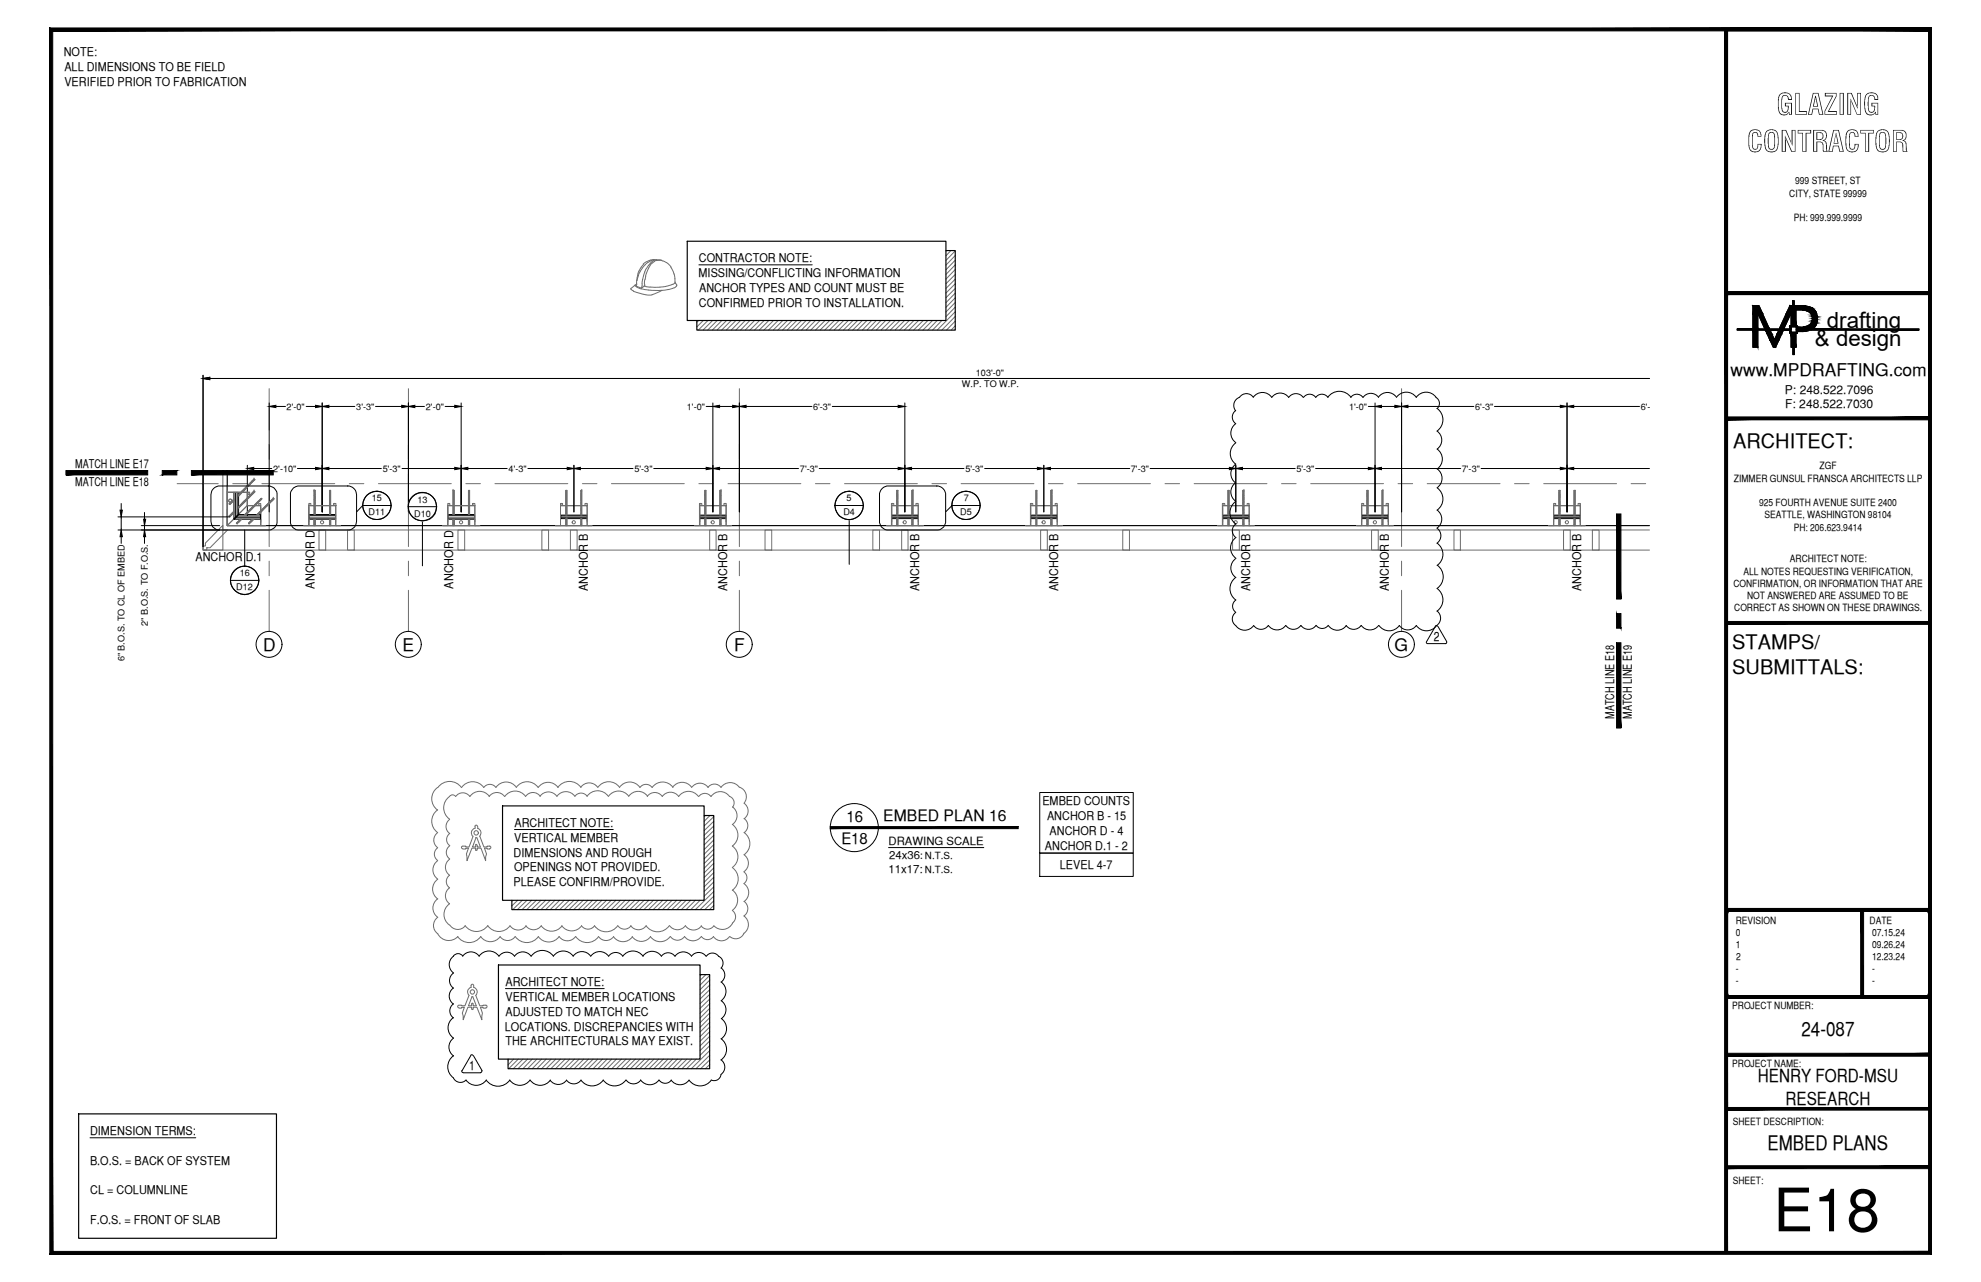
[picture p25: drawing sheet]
<svg xmlns="http://www.w3.org/2000/svg" width="432mm" height="279mm" viewBox="0 0 432 279" stroke-linecap="round" stroke-linejoin="round" font-family="sans-serif">
<defs><g id="words">
<text font-size="13.1" x="386.5" y="268.4">E18</text>
<g font-size="6.3">
<text x="387.2" y="25">GLAZING</text>
<text x="380.8" y="33.1">CONTRACTOR</text>
</g>
<g font-size="4.9">
<text x="398.2" y="71.5">drafting</text>
<text x="395.6" y="75.5">&amp; design</text>
</g>
<g font-size="4.4">
<text x="377.8" y="97.5">ARCHITECT:</text>
<text x="377.6" y="141.5">STAMPS/</text>
<text x="377.6" y="146.9">SUBMITTALS:</text>
<text x="392.7" y="225.8">24-087</text>
<text x="385.3" y="250.7">EMBED PLANS</text>
</g>
<g font-size="3.9">
<text x="383.2" y="235.9">HENRY FORD-MSU</text>
<text x="389.2" y="240.7">RESEARCH</text>
</g>
<g font-size="3.8">
<text x="377.2" y="82">www.MPDRAFTING.com</text>
<text x="57.3" y="141.8">D</text>
<text x="87.8" y="141.8">E</text>
<text x="160" y="141.8">F</text>
<text x="304" y="141.8">G</text>
</g>
<g font-size="3.4">
<text x="184.5" y="179.1">16</text>
<text x="192.5" y="178.9">EMBED PLAN 16</text>
<text x="183.4" y="183.9">E18</text>
</g>
<g font-size="2.8">
<text x="312.5" y="139.7">2</text>
<text x="102.2" y="233.2">1</text>
</g>
<g font-size="2.6">
<text x="13.9" y="12.3">NOTE:</text>
<text x="14" y="15.5">ALL DIMENSIONS TO BE FIELD</text>
<text x="14" y="18.7">VERIFIED PRIOR TO FABRICATION</text>
<text x="152.3" y="57.2">CONTRACTOR NOTE:</text>
<text x="152.3" y="60.4">MISSING/CONFLICTING INFORMATION</text>
<text x="152.4" y="63.6">ANCHOR TYPES AND COUNT MUST BE</text>
<text x="152.3" y="66.9">CONFIRMED PRIOR TO INSTALLATION.</text>
<text x="389.1" y="85.8">P: 248.522.7096</text>
<text x="389.1" y="89">F: 248.522.7030</text>
<text x="16.4" y="102">MATCH LINE E17</text>
<text x="16.4" y="105.9">MATCH LINE E18</text>
<text x="42.6" y="122.3">ANCHOR D.1</text>
<text x="68.5" y="128.3" transform="rotate(-90 68.5 128.3)">ANCHOR D</text>
<text x="98.8" y="128.3" transform="rotate(-90 98.8 128.3)">ANCHOR D</text>
<text x="128.1" y="128.8" transform="rotate(-90 128.1 128.8)">ANCHOR B</text>
<text x="158.5" y="128.8" transform="rotate(-90 158.5 128.8)">ANCHOR B</text>
<text x="200.3" y="128.8" transform="rotate(-90 200.3 128.8)">ANCHOR B</text>
<text x="230.6" y="128.8" transform="rotate(-90 230.6 128.8)">ANCHOR B</text>
<text x="272.5" y="128.8" transform="rotate(-90 272.5 128.8)">ANCHOR B</text>
<text x="302.7" y="128.8" transform="rotate(-90 302.7 128.8)">ANCHOR B</text>
<text x="344.6" y="128.8" transform="rotate(-90 344.6 128.8)">ANCHOR B</text>
<text x="351.9" y="156.7" transform="rotate(-90 351.9 156.7)">MATCH LINE E18</text>
<text x="355.7" y="156.7" transform="rotate(-90 355.7 156.7)">MATCH LINE E19</text>
<text x="227.2" y="175.5">EMBED COUNTS</text>
<text x="228.2" y="178.8">ANCHOR B - 15</text>
<text x="112.1" y="183.5">VERTICAL MEMBER</text>
<text x="112.1" y="180.2">ARCHITECT NOTE:</text>
<text x="227.8" y="185.2">ANCHOR D.1 - 2</text>
<text x="228.8" y="181.9">ANCHOR D - 4</text>
<text x="112" y="186.7">DIMENSIONS AND ROUGH</text>
<text x="112.1" y="189.9">OPENINGS NOT PROVIDED.</text>
<text x="231" y="189.4">LEVEL 4-7</text>
<text x="112" y="193.2">PLEASE CONFIRM/PROVIDE.</text>
<text x="110.2" y="214.9">ARCHITECT NOTE:</text>
<text x="110.2" y="218.1">VERTICAL MEMBER LOCATIONS</text>
<text x="110.2" y="221.4">ADJUSTED TO MATCH NEC</text>
<text x="110" y="224.6">LOCATIONS. DISCREPANCIES WITH</text>
<text x="110.2" y="227.8">THE ARCHITECTURALS MAY EXIST.</text>
<text x="19.6" y="247.3">DIMENSION TERMS:</text>
<text x="19.6" y="253.8">B.O.S. = BACK OF SYSTEM</text>
<text x="19.7" y="260.2">CL = COLUMNLINE</text>
<text x="19.6" y="266.7">F.O.S. = FRONT OF SLAB</text>
</g>
<g font-size="2.5">
<text x="193.7" y="184.1">DRAWING SCALE</text>
<text x="193.7" y="190.2">11x17:</text>
<text x="193.8" y="187.1">24x36:</text>
</g>
<g font-size="2.2">
<text x="391.3" y="40.2">999 STREET, ST</text>
<text x="390" y="42.9">CITY, STATE 99999</text>
<text x="391" y="48.2">PH: 999.999.9999</text>
<text x="378" y="105">ZIMMER GUNSUL FRANSCA ARCHITECTS LLP</text>
<text x="396.6" y="102.3">ZGF</text>
<text x="383.4" y="110.3">925 FOURTH AVENUE SUITE 2400</text>
<text x="384.6" y="113">SEATTLE, WASHINGTON 98104</text>
<text x="391" y="115.6">PH: 206.623.9414</text>
<text x="380" y="125.2">ALL NOTES REQUESTING VERIFICATION,</text>
<text x="390.1" y="122.6">ARCHITECT NOTE:</text>
<text x="377.8" y="127.9">CONFIRMATION, OR INFORMATION THAT ARE</text>
<text x="380.8" y="130.6">NOT ANSWERED ARE ASSUMED TO BE</text>
<text x="378" y="133.2">CORRECT AS SHOWN ON THESE DRAWINGS.</text>
<text x="378.3" y="201.3">REVISION</text>
<text x="378.4" y="204">0</text>
<text x="407.5" y="201.3">DATE</text>
<text x="408" y="204">07.15.24</text>
<text x="378.3" y="206.6">1</text>
<text x="378.5" y="209.2">2</text>
<text x="408" y="206.6">09.26.24</text>
<text x="408" y="209.2">12.23.24</text>
<text x="378.4" y="211.9">-</text>
<text x="378.4" y="214.5">-</text>
<text x="408" y="211.9">-</text>
<text x="408" y="214.5">-</text>
<text x="377.6" y="219.9">PROJECT NUMBER:</text>
<text x="377.6" y="232.5">PROJECT NAME:</text>
<text x="377.7" y="245.2">SHEET DESCRIPTION:</text>
<text x="377.7" y="257.9">SHEET:</text>
</g>
<g font-size="2.1">
<text x="201.6" y="187.3">N.T.S.</text>
<text x="201.6" y="190.2">N.T.S.</text>
</g>
<g font-size="2">
<text x="212.7" y="82">103'-0&quot;</text>
<text x="62.5" y="89.3">2'-0&quot;</text>
<text x="77.7" y="89.3">3'-3&quot;</text>
<text x="92.8" y="89.3">2'-0&quot;</text>
<text x="149.7" y="89.3">1'-0&quot;</text>
<text x="177.2" y="89.3">6'-3&quot;</text>
<text x="209.7" y="84.4">W.P. TO W.P.</text>
<text x="294.1" y="89.3">1'-0&quot;</text>
<text x="321.6" y="89.3">6'-3&quot;</text>
<text x="357.6" y="89.3">6'-3&quot;</text>
<text x="59.6" y="102.8">2'-10&quot;</text>
<text x="83.4" y="102.8">5'-3&quot;</text>
<text x="110.9" y="102.8">4'-3&quot;</text>
<text x="138.3" y="102.8">5'-3&quot;</text>
<text x="174.4" y="102.8">7'-3&quot;</text>
<text x="210.4" y="102.8">5'-3&quot;</text>
<text x="246.5" y="102.8">7'-3&quot;</text>
<text x="282.6" y="102.8">5'-3&quot;</text>
<text x="318.6" y="102.8">7'-3&quot;</text>
<text x="80.3" y="112.3">D11</text>
<text x="81" y="109.3">15</text>
<text x="90.3" y="112.6">D10</text>
<text x="91" y="109.6">13</text>
<text x="183.8" y="112.3">D4</text>
<text x="184.5" y="109.3">5</text>
<text x="209.3" y="112.3">D5</text>
<text x="210.1" y="109.3">7</text>
<text x="52.3" y="125.6">16</text>
<text x="51.5" y="128.7">D12</text>
<text x="32.2" y="136.3" transform="rotate(-90 32.2 136.3)">2&quot; B.O.S. TO F.O.S.</text>
<text x="27.1" y="144.1" transform="rotate(-90 27.1 144.1)">6&quot; B.O.S. TO CL OF EMBED</text>
</g>
</g></defs>
<!-- layer: SYMBOLS -->
<path d="M181 180.1v.5l40.9-.5zM181 180.6l40.9-.5v.5z" fill="#000" stroke="#000" stroke-width=".22"/>
<g fill="none" stroke="#000" stroke-width=".22">
<path d="M46.4 106.6l.5-.4 .7-.3h10.9a1.84 1.84 0 0 1 1.9 1.9v5.8a1.84 1.84 0 0 1-1.9 1.9h-10.6a1.93 1.93 0 0 1-1.9-1.9v-5.8zM53.3 115.5v7.9M63.9 106.4l1-.5h10.9a1.93 1.93 0 0 1 1.9 1.9v5.8a1.84 1.84 0 0 1-1.9 1.9h-10.6a1.84 1.84 0 0 1-1.9-1.9v-6.1zM85.3 110.2h-6.2l-1.4 1.4M89 110.4h6.2M92.1 113.5v9.8M182 110.2h6.2M185.1 113.2v9.8M192.2 106.6l.5-.4 .6-.3h10.9a1.93 1.93 0 0 1 1.9 1.9v5.8a1.84 1.84 0 0 1-1.9 1.9h-10.6a1.93 1.93 0 0 1-1.9-1.9v-6.1zM213.7 110.2h-6.2l-1.4 1.4M50.2 126.5h6.3"/>
<circle cx="82.1" cy="110.1" r="3.1"/>
<circle cx="82.2" cy="110.1" r="3.1"/>
<circle cx="92" cy="110.4" r="3.1"/>
<circle cx="92.1" cy="110.5" r="3.1"/>
<circle cx="185.1" cy="110.1" r="3.1"/>
<circle cx="210.5" cy="110.1" r="3.1"/>
<circle cx="210.6" cy="110.1" r="3.1"/>
<circle cx="53.3" cy="126.5" r="3.1"/>
<circle cx="186.2" cy="180.4" r="5.2"/>
</g>
<!-- layer: MEDIUM_2 -->
<path d="M14.4 102.6v.9M352.4 158.6h.9M193.7 184.7h20.7" fill="none" stroke="#000" stroke-width=".22"/>
<!-- layer: NOTES -->
<path d="M152.3 57.7h24.7M226.6 172.7h20.4v13.2h-20.4zM112.1 180.8h21.6M226.6 185.9h20.4v5.1h-20.4zM110.2 215.5h21.5M19.6 248h23.1" fill="none" stroke="#000" stroke-width=".22"/>
<!-- layer: LIGHT_1 -->
<g fill="none" stroke="#6c6c6c" stroke-width=".22">
<path d="M139.2 60l-.4 1.1M139.3 58.9l-.5 2.3M139.7 58.3l-.3 .6M140 58.5l-.9 1.5M140.3 57.6l-.6 .7M140.7 57.7l-.7 .7M140.9 58.5l-.8 2.4M141.3 57.1l-.7 .6M141.4 57.1l1.2-.5a3.7 3.7 0 0 0-2.4 1M141.7 57.9l-1 2.3M142.1 57.1l-1.2 1.4M142.3 57.3l-.6 .6"/>
<path d="M142.4 56.9l-.3 .2M142.6 56.6l1.1 .1 .8 .2M142.7 57l-.4 .3M143.1 56.7l-.4 .2M143.2 56.6l-.8 .2M143.9 56.7l-.8 .1M144 56.7h.3M144.5 56.9l1.1 .5 .7 .8M146.2 58.3l.4 .6M146.6 58.9l.5 1.8M206.2 54.6v.1M207.3 54.6l-1.1 1.2"/>
<path d="M208.2 54.7l-2 2.1M208.2 55.7l-2 2.1M208.2 56.7l-2 2.1M208.2 57.7l-2 2.1M208.2 58.7l-2 2.1M208.2 59.8l-2 2M137.5 62.8v.3M137.6 63.1l.5 .3M138.4 62.1l.4 .4M138.8 61.1l-.1 .8M138.8 62.6l1 .4 1.5 .2M138.8 61.8l-1.3 1.1"/>
<path d="M140 61.9l-.2 .9M140.1 60.9l-.2 .9M140.4 62.3l.4 .1M140.5 61.9v.4l-.7 .5-1.2-.4 .2-.4M140.5 61v.9M140.8 62.5l.9 .1M140.8 60.2l-.2 .7M141.3 63.2l3 .1M141.7 62.6h2.2M144.2 63.3a5.4 5.4 0 0 1-3.5 .9l-2.6-.7M145.2 62.4l-1.4 .2M145.6 63.1l-1.3 .2"/>
<path d="M146.6 62l-1.4 .4M146.9 62.7l-1.3 .4M147 61.8l-.4 .2M147 61.8l.2-.2 .3 .4M147.1 60.7v.9M147.4 62l.1 .1M147.5 62.1v.1M147.5 62.3l-.5 .4M152.3 69.8l-.4 .4M153.3 69.8l-1.4 1.4M154.3 69.8l-2.1 2.1M155.3 69.8l-2.1 2.1"/>
<path d="M156.3 69.8l-2.1 2.1M157.4 69.8l-2.1 2.1M158.4 69.8l-2.1 2.1M159.4 69.8l-2.1 2.1M160.4 69.8l-2.1 2.1M161.4 69.8l-2 2.1M162.4 69.8l-2 2.1M163.4 69.8l-2 2.1M164.5 69.8l-2.1 2.1M165.5 69.8l-2.1 2.1M166.6 69.8l-2.1 2.1M167.6 69.8l-2.1 2.1"/>
<path d="M168.6 69.8l-2.1 2.1M169.6 69.8l-2.1 2.1M170.6 69.8l-2.1 2.1M171.6 69.8l-2.1 2.1M172.7 69.8l-2.1 2.1M173.7 69.8l-2.1 2.1M174.7 69.8l-2.1 2.1M175.7 69.8l-2 2.1M176.7 69.8l-2 2.1M177.7 69.8l-2 2.1M178.8 69.8l-2.1 2.1M179.8 69.8l-2.1 2.1"/>
<path d="M180.8 69.8l-2 2.1M181.9 69.8l-2.1 2.1M182.9 69.8l-2.1 2.1M183.9 69.8l-2.1 2.1M184.9 69.8l-2.1 2.1M185.9 69.8l-2.1 2.1M186.9 69.8l-2.1 2.1M188 69.8l-2.1 2.1M189 69.8l-2.1 2.1M190 69.8l-2 2.1M191 69.8l-2 2.1M192 69.8l-2 2.1"/>
<path d="M193 69.8l-2 2.1M194.1 69.8l-2.1 2.1M195.1 69.8l-2.1 2.1M196.2 69.8l-2.1 2.1M197.2 69.8l-2.1 2.1M198.2 69.8l-2.1 2.1M199.2 69.8l-2.1 2.1M200.2 69.8l-2.1 2.1M201.2 69.8l-2.1 2.1M202.2 69.8l-2 2.1M203.3 69.8l-2.1 2.1M204.3 69.8l-2.1 2.1"/>
<path d="M205.3 69.8l-2 2.1M208.2 60.8l-2 2.1M208.2 61.8l-2 2.1M208.2 62.9l-2 2M208.2 63.9l-2 2.1M208.2 64.9l-2 2.1M208.2 65.9l-2 2.1M208.2 66.9l-2 2.1M208.2 67.9l-3.9 4M208.2 69l-2.9 2.9M208.2 70l-1.9 1.9M208.2 71l-.9 .9"/>
<path d="M153.7 177.7l-.2 .3M154.7 177.7l-1.2 1.3M155.6 178l-2.1 2M155.6 179l-2.1 2M100.9 184.4l-.3 .3 .3 .3M100.9 185l1.2-.2-.4 1.3 .1 1.5 1.1-2.8h.8v.4M103.1 182.2l-.9 2.4-1.3-.2M103.5 180.5a1.05 1.05 0 0 0-.4 1.8M103.5 180.1l.3-.3 .3 .3M103.6 180.1v.4M103.6 184.2l.2-.2 .1 .2M103.6 185.2l.2 .2 .1-.2"/>
<path d="M103.7 182.6h.2M103.8 182.6l-.8 2h.7v-.4M103.9 182.6l.8 2h-.7v-.4M104.1 180.5a1.05 1.05 0 0 1 .4 1.8M104.1 180.1v.4M104.6 182.2l.9 2.4 1.2-.2M106.7 184.4l.3 .3-.3 .3M106.7 185l-1.1-.2 .4 1.3-.1 1.5-1.1-2.8h-.8v.4M111.8 196.2l-.2 .2M112.8 196.2l-1.2 1.2M113.9 196.2l-2.1 2M114.9 196.2l-2.1 2"/>
<path d="M115.9 196.2l-2.1 2M116.9 196.2l-2.1 2M117.9 196.2l-2.1 2M118.9 196.2l-2.1 2M120 196.2l-2.1 2M121 196.2l-2.1 2M122 196.2l-2 2M123 196.2l-2 2M124.1 196.2l-2.1 2M125.1 196.2l-2.1 2M126.1 196.2l-2.1 2M127.1 196.2l-2.1 2"/>
<path d="M128.1 196.2l-2.1 2M129.2 196.2l-2.1 2M130.2 196.2l-2.1 2M131.2 196.2l-2.1 2M132.2 196.2l-2.1 2M133.2 196.2l-2.1 2M134.2 196.2l-2.1 2M135.3 196.2l-2.1 2M136.3 196.2l-2.1 2M137.3 196.2l-2 2M138.4 196.2l-2.1 2M139.4 196.2l-2.1 2"/>
<path d="M140.4 196.2l-2.1 2M141.4 196.2l-2.1 2M142.4 196.2l-2.1 2M143.4 196.2l-2 2M144.5 196.2l-2.1 2M145.5 196.2l-2.1 2M146.5 196.2l-2.1 2M147.5 196.2l-2.1 2M148.5 196.2l-2.1 2M149.5 196.2l-2 2M150.6 196.2l-2.1 2M151.6 196.2l-2.1 2"/>
<path d="M152.6 196.2l-2 2M155.6 180l-2.1 2.1M155.6 181l-2.1 2.1M155.6 182.1l-2.1 2M155.6 183.1l-2.1 2.1M155.6 184.1l-2.1 2.1M155.6 185.1l-2.1 2.1M155.6 186.1l-2.1 2.1M155.6 187.1l-2.1 2.1M155.6 188.2l-2.1 2M155.6 189.2l-2.1 2.1M155.6 190.2l-2.1 2.1"/>
<path d="M155.6 191.2l-2.1 2.1M155.6 192.2l-2.1 2.1M155.6 193.3l-2.1 2M155.6 194.3l-4 3.9M155.6 195.3l-3 2.9M155.6 196.3l-2 1.9M155.6 197.4l-1 .8M100 219.1l-.2 .3 .2 .2M100.1 219.1l1.2 .1 .9-2.3a1.02 1.02 0 0 1 .5-1.7v-.6l.3-.1 .2 .1 .1 .6a1.02 1.02 0 0 1 .4 1.7l.9 2.3 1.3-.1M100.1 219.7l1.1-.2-.4 1.3 .2 1.4 1-2.7h.8v.4l.2 .1 .1-.5h.8l1.1 2.7 .2-1.4-.5-1.3 1.2 .2M102.8 218.8l.2-.2 .1 .2M102.8 218.8v.4h-.7l.8-2h.2l.7 2h-.7v-.4"/>
<path d="M105.9 219.1l.3 .3-.3 .2M152.8 212.4l-.2 .3M153.9 212.4l-1.3 1.3M154.7 212.6l-2.1 2.1M154.7 213.6l-2.1 2.1M154.7 214.7l-2.1 2M154.7 215.7l-2.1 2M154.7 216.7l-2.1 2.1M154.7 217.7l-2.1 2.1M154.7 218.8l-2.1 2.1M154.7 219.8l-2.1 2.1M110.9 230.8l-.2 .3"/>
<path d="M112 230.8l-1.3 1.3M113 230.8l-2.1 2.1M114 230.8l-2.1 2.1M115 230.8l-2.1 2.1M116 230.8l-2 2.1M117 230.8l-2 2.1M118 230.8l-2 2.1M119.1 230.8l-2.1 2.1M120.1 230.8l-2.1 2.1M121.2 230.8l-2.1 2.1M122.2 230.8l-2.1 2.1M123.2 230.8l-2.1 2.1"/>
<path d="M124.2 230.8l-2.1 2.1M125.2 230.8l-2.1 2.1M126.2 230.8l-2.1 2.1M127.3 230.8l-2.1 2.1M128.3 230.8l-2.1 2.1M129.3 230.8l-2.1 2.1M130.3 230.8l-2.1 2.1M131.3 230.8l-2 2.1M132.3 230.8l-2 2.1M133.3 230.8l-2 2.1M134.4 230.8l-2.1 2.1M135.4 230.8l-2.1 2.1"/>
<path d="M136.5 230.8l-2.1 2.1M137.5 230.8l-2.1 2.1M138.5 230.8l-2.1 2.1M139.5 230.8l-2.1 2.1M140.5 230.8l-2.1 2.1M141.5 230.8l-2.1 2.1M142.6 230.8l-2.1 2.1M143.6 230.8l-2.1 2.1M144.6 230.8l-2.1 2.1M145.6 230.8l-2 2.1M146.6 230.8l-2 2.1M147.6 230.8l-2 2.1"/>
<path d="M148.7 230.8l-2.1 2.1M149.7 230.8l-2.1 2.1M150.7 230.8l-2 2.1M151.8 230.8l-2.1 2.1M154.7 220.8l-2.1 2.1M154.7 221.8l-2.1 2.1M154.7 222.8l-2.1 2.1M154.7 223.8l-2.1 2.1M154.7 224.9l-2.1 2M154.7 225.9l-2.1 2.1M154.7 226.9l-2.1 2.1M154.7 227.9l-2.1 2.1"/>
<path d="M154.7 229l-4 3.9M154.7 230l-3 2.9M154.7 231l-2 1.9M154.7 232l-1 .9"/>
<circle cx="103.8" cy="181.5" r=".48"/>
<circle cx="103" cy="216.2" r=".48"/>
</g>
<!-- layer: HEAVY_2 -->
<path d="M149.8 52.6h56.4v17.2h-56.4zM206.2 54.6h2v17.3h-56.3v-2.1M49.5 102.6v12h310M109.5 175.6h44v20.6h-44zM153.5 177.7h2.1v20.5h-44v-2M108.6 210.3h44v20.5h-44zM152.6 212.4h2.1v20.5h-44v-2.1M17.1 242.8h43.2v27.1h-43.2z" fill="none" stroke="#000" stroke-width=".25"/>
<!-- layer: SURROUNDING CONDITIONS -->
<g fill="none" stroke="#6c6c6c" stroke-width=".22">
<path d="M44.3 102.6v17.3h4.3v-17.3M48.6 114.5v1h1l-3.8 3.9h-.7v.5h-.8v-.9h.5v-.6zM49.5 111v3.6h3.5M49.5 105.9v3.5M49.6 107.3h4.3v2.9h2.9v4.4M50 109.8h.3M50 109.9h.2M50 112.5h.3M50 112.5h.2M50.1 110h.1M50.1 112.6h.1M50.1 109.7h.3"/>
<path d="M50.1 112.3h.3M50.2 112.3h.3M50.2 109.6h.3M50.3 109.5h.3M50.3 112.1h.3M50.4 107.3h.6M50.4 109.4h.3M50.4 112.1h.3M50.4 109.3h.4M50.4 112h.4M50.5 109.2h.4M50.5 111.9h.4"/>
<path d="M50.6 109.2h.4M50.7 111.7h.3M50.8 109h.2M50.8 111.6h.2M50.9 108.9h.1M50.9 111.5h.1M51 108.8l-1.1 1 .2 .2 .9-.9h-.3M51 111.4l-1.1 1.1 .2 .1 .9-.8h-.4M51.6 113.9h.3M51.6 114h.2M51.6 114.1h.2M51.8 113.8h.3"/>
<path d="M51.8 113.7h.3M51.9 113.6h.4M52 107.8h.3M52 108h.1M52 107.9h.3M52 108.1h.1M52 110.6h.1M52 110.5h.3M52 110.7h.1M52 113.5h.3M52.1 107.7h.3M52.1 110.4h.3"/>
<path d="M52.1 107.6h.4M52.1 110.3h.4M52.1 113.4h.4M52.1 113.3h.4M52.3 107.5h.3M52.3 110.2h.3M52.3 113.2h.3M52.3 113.2h.4l-1 1-.2-.2 .9-.8M52.3 107.4h.3M52.3 110.1h.3M52.5 107.3h.3M52.5 110h.3"/>
<path d="M52.5 109.9h.3M52.6 107.1h.4M52.6 109.8h.4M52.6 109.7h.4M52.8 109.6h.3M52.8 107h.3M52.8 106.9h.4M52.8 109.5h.4M53 109.4h.3M53 106.8h.3M53 106.7h.4M53 109.3h.4"/>
<path d="M53.1 109.2h.4M53.1 106.6h.4M53.2 106.6h.3M53.3 109.1h.4M53.3 106.4h.4M53.3 112.1l3.7-3.5 .1 .1-3.4 3.4zM53.4 106.4h.3M53.4 109h.3M53.4 112.1h.4M53.5 107.3h-3.9v7.3h7.2v-4M53.5 108.9h.3M53.5 106.2h.3"/>
<path d="M53.5 112h.4M53.6 106.2h.3M53.6 108.8h.3M53.6 111.9h.4M53.7 106h.3M53.7 108.7h.3M53.7 111.8h.3M53.8 106h.3M53.8 108.6h.3M53.8 111.7h.3M53.8 105.9h.5M53.8 108.5h.4"/>
<path d="M53.9 110.2h2.9h-.4v-.5h.4v4.9h1.1h-8.4M53.9 107.8h.5v-.5h-4.8l-.1-.3v7.6M53.9 110.2l-4.4 4.4M53.9 107.3v2.9M53.9 108.5h.4M53.9 111.6h.3M54 107.3v.5M54 111.5h.3M54 105.7h.4M54 108.3h.4M54.1 105.7h.4M54.1 108.3h.4"/>
<path d="M54.1 111.4h.3M54.2 107.5h.1M54.2 114h.3M54.2 111.4h.3M54.2 105.5h.3M54.2 108.1h.4M54.2 113.9h.3M54.2 114.1h.2M54.3 114.2h.1M54.3 105.5h.3M54.3 111.3h.3M54.4 113.8h.3"/>
<path d="M54.4 111.2h.3M54.4 108h.3M54.4 105.3h.3M54.4 111.1h.4M54.5 105.3h.3M54.5 107.9h.3M54.5 113.7h.4M54.5 111h.4M54.5 114.6h3.4M54.5 113.6h.4M54.6 107.8h.3M54.6 105.2h.3"/>
<path d="M54.6 110.9h.4M54.7 105.1h.3M54.7 107.8h.3M54.7 113.5h.4M54.7 110.8h.4M54.7 113.4h.4M54.8 107.6h.3M54.8 105h.3M54.8 110.7h.3M54.9 104.9h.3M54.9 107.6h.3M54.9 110.6h.3"/>
<path d="M54.9 113.3h.3M54.9 107.4h.4M54.9 104.8h.4M54.9 113.2h.3M55 113.2l-.8 .8 .1 .2M55 104.7h.4M55 107.4h.4M55 110.5h.3M55.1 110.4h.3M55.1 107.3h.4M55.1 104.6h.4M55.2 104.6h.4"/>
<path d="M55.2 107.2h.4M55.2 110.4h.3M55.2 110.3h.4M55.3 107.1h.1M55.3 104.5h.1M55.4 104.4h.1M55.4 107h.1M55.4 104.4l-3.4 3.4M55.4 104.4l.2 .1-3.6 3.6M55.4 107l-3.4 3.4h.3M55.4 110.2h.3M55.4 107l.2 .2"/>
<path d="M55.4 113.2l-1.1 1M55.4 110.1h.4M55.5 110h.4M55.6 109.9h.3M55.6 107.2l-3.6 3.5M55.7 109.8h.4M55.8 109.7h.3M55.9 109.6h.4M55.9 109.5h.4M56 112.1l3.6-3.5 .2 .1-3.5 3.4zM56.1 109.4h.3M56.1 109.3h.4"/>
<path d="M56.1 112h.4M56.2 112h.3M56.3 109.2h.3M56.3 111.8h.3M56.4 111.8h.3M56.5 109.1h.3M56.5 109h.3M56.5 111.6h.3M56.6 111.6h.3M56.6 109.9h.1M56.6 108.9h.4M56.6 108.8h.4"/>
<path d="M56.6 111.5h.4M56.7 111.4h.4M56.8 108.7h.3M56.8 113.2v.5M56.8 108.6h.2M56.8 111.3h.4M56.9 111.3h.4M57 111.1h.4M57.1 111.1h.3M57.2 110.9h.3M57.3 110.9h.3M57.4 110.7h.3"/>
<path d="M57.5 110.7h.3M57.6 110.6h.3M57.7 110.5h.3M57.8 110.4h.4M57.9 110.2h.4M58 110.2h.4M58.1 110h.4M58.2 110h.3M58.3 109.9h.3M58.4 109.8h.3M58.5 109.7h.3M58.5 109.6h.4"/>
<path d="M58.7 109.5h.3M58.7 109.4h.4M58.9 109.3h.3M58.9 109.2h.3M59 109.2h.4M59.1 109.1h.3M59.2 109h.4M59.2 108.9h.4M59.4 108.8h.3M59.4 108.7h.3M59.6 108.6h.1M67.3 110.6v4h5.9v-4.4h-5.9v4.4"/>
<path d="M67.3 113.2v.5M67.5 109.9h.1M68.5 106.9h.1M68.5 114.6h.2v-1.4l-.1 1.4M68.5 106.9h.2M68.5 106.9v5.2M68.5 113.2v1.4M68.6 113.2l-.1 .1M68.7 106.9v5.2M68.7 106.9l-.2 .2M68.7 107.1l-.2 .3M68.7 107.4l-.2 .2"/>
<path d="M68.7 107.6l-.2 .3M68.7 107.9l-.2 .2M68.7 108.1l-.2 .3M68.7 108.4l-.2 .2M68.7 108.6l-.2 .3M68.7 108.9l-.2 .3M68.7 109.2l-.2 .2M68.7 109.5l-.2 .2M68.7 109.7l-.2 .2M68.7 110l-.2 .2M68.7 110.2l-.2 .2M68.7 110.5l-.2 .2"/>
<path d="M68.7 110.7l-.2 .2M68.7 111l-.2 .2M68.7 111.3l-.2 .1M68.7 111.5l-.2 .2M68.7 111.8l-.2 .2M68.7 112l-.2 .1M68.7 113.3l-.2 .2M68.7 113.5l-.2 .3M68.7 113.8l-.2 .2M68.7 114l-.2 .3M68.7 114.3l-.2 .3M68.7 107l-.2 .2"/>
<path d="M68.7 107.3l-.2 .1M68.7 107.5l-.2 .2M68.7 107.8l-.2 .2M68.7 108l-.2 .3M68.7 108.3l-.2 .2M68.7 108.5l-.2 .3M68.7 108.8l-.2 .2M68.7 109l-.2 .3M68.7 109.3l-.2 .2M68.7 109.5l-.2 .3M68.7 109.8l-.2 .2M68.7 110l-.2 .3"/>
<path d="M68.7 110.3l-.2 .3M68.7 110.6l-.2 .2M68.7 110.8l-.2 .3M68.7 111.1l-.2 .2M68.7 111.3l-.2 .3M68.7 111.6l-.2 .2M68.7 111.8l-.2 .3M68.7 112.1h-.1M68.7 113.3l-.2 .3M68.7 113.6l-.2 .3M68.7 113.9l-.2 .2M68.7 114.1l-.2 .3"/>
<path d="M69.5 115.5h1.5v4.4h-1.5zM71.9 113.2h-.1M71.9 113.2l-.1 .1M72 106.9l-.2 .2M72.1 113.2v1.4h-.3v-1.4v1.4l.3-.3M72.1 112l-.3 .1v-5.2h.3v5.2M72.1 109.7l-.3 .2M72.1 109.9l-.3 .3M72.1 110.2l-.3 .2M72.1 110.4l-.3 .3M72.1 110.7l-.3 .2M72.1 110.9l-.3 .4"/>
<path d="M72.1 106.9l-.3 .3M72.1 107.2l-.3 .2M72.1 107.4l-.3 .3M72.1 107.7l-.3 .2M72.1 107.9l-.3 .3M72.1 108.2l-.3 .3M72.1 109.7l-.3 .3M72.1 110l-.3 .2M72.1 110.2l-.3 .3M72.1 110.5l-.3 .2M72.1 110.7l-.3 .3M72.1 107.1l-.3 .2"/>
<path d="M72.1 107.4l-.3 .2M72.1 107.6l-.3 .2M72.1 107.9l-.3 .2M72.1 108.1l-.3 .2M72.1 108.4l-.3 .2M72.1 108.6l-.3 .2M72.1 108.9l-.3 .2M72.1 109.2l-.3 .1M72.1 109.4l-.3 .2M72.1 111.2l-.3 .2M72.1 111.4l-.3 .3M72.1 111.7l-.3 .3"/>
<path d="M72.1 113.2l-.3 .3M72.1 113.5l-.3 .3M72.1 113.7l-.3 .3M72.1 114l-.3 .2M72.1 114.2l-.3 .3M72.1 114.5l-.2 .1M72.1 108.5l-.3 .2M72.1 108.7l-.3 .3M72.1 109l-.3 .2M72.1 109.2l-.3 .3M72.1 109.5l-.3 .2M72.1 111.3l-.3 .2"/>
<path d="M72.1 111.5l-.3 .3M72.1 112l-.2 .1M72.1 113.3l-.3 .2M72.1 113.8l-.3 .2M72.1 114l-.3 .3M73 109.9h.1M73.2 113.2v.5M73.2 114.6h1h-8h1.1v-4.9h.5v.5h-.5h5.9h-.5v-.5h.5v4.9h.5M75.8 115.5h1.4v4.4h-1.4zM97.6 110.6v4h5.9v-4.4h-5.9v4.4M97.6 113.2v.5M97.9 109.9h.1"/>
<path d="M98.7 106.9h.1M98.7 114.6h.3v-1.4l-.1 1.4M98.7 106.9h.3M98.7 106.9v5.2M98.7 113.2v1.4M98.8 106.9h-.1M98.9 113.2l-.2 .1M99 106.9v5.2M99 106.9l-.3 .2M99 107.1l-.3 .3M99 107.4l-.3 .2M99 107.6l-.3 .3"/>
<path d="M99 107.9l-.3 .2M99 108.1l-.3 .3M99 108.4l-.3 .2M99 108.6l-.3 .3M99 108.9l-.3 .3M99 109.2l-.3 .2M99 109.5l-.3 .2M99 109.7l-.3 .2M99 110l-.3 .2M99 110.2l-.3 .2M99 110.5l-.3 .2M99 110.7l-.3 .2"/>
<path d="M99 111l-.3 .2M99 111.3l-.3 .1M99 111.5l-.3 .2M99 111.8l-.3 .2M99 112l-.2 .1M99 113.3l-.3 .3M99 113.5l-.3 .3M99 113.8l-.3 .2M99 114l-.3 .3M99 114.3l-.3 .3M99 107l-.3 .2M99 107.3l-.3 .1"/>
<path d="M99 107.5l-.3 .2M99 107.8l-.3 .2M99 108l-.3 .3M99 108.3l-.3 .2M99 108.5l-.3 .3M99 108.8l-.3 .2M99 109l-.3 .3M99 109.3l-.3 .2M99 109.5l-.3 .3M99 109.8l-.3 .2M99 110l-.3 .3M99 110.3l-.3 .3"/>
<path d="M99 110.6l-.3 .2M99 110.8l-.3 .3M99 111.1l-.3 .2M99 111.3l-.3 .3M99 111.6l-.3 .2M99 111.8l-.3 .3M99 112.1h-.1M99 113.6l-.3 .3M99 113.9l-.3 .2M99 114.1l-.3 .3M99 114.4l-.2 .2M99.8 115.5h1.5v4.4h-1.5z"/>
<path d="M102.1 112.1v-5.2h.3v5.2M102.2 106.9h-.1M102.2 113.2h-.1M102.2 113.2l-.1 .1M102.3 106.9l-.2 .2M102.4 113.2v1.4h-.3v-1.4v1.4l.3-.4M102.4 109.7l-.3 .2M102.4 109.9l-.3 .3M102.4 110.2l-.3 .2M102.4 110.4l-.3 .3M102.4 110.7l-.3 .2M102.4 110.9l-.3 .3"/>
<path d="M102.4 106.9l-.3 .3M102.4 107.2l-.3 .2M102.4 107.4l-.3 .3M102.4 107.7l-.3 .2M102.4 107.9l-.3 .3M102.4 108.2l-.3 .3M102.4 108.5l-.3 .2M102.4 108.7l-.3 .3M102.4 109.7l-.3 .3M102.4 110.2l-.3 .3M102.4 110.5l-.3 .2M102.4 110.7l-.3 .3"/>
<path d="M102.4 111l-.3 .3M102.4 107.1l-.3 .2M102.4 107.4l-.3 .2M102.4 107.6l-.3 .2M102.4 107.9l-.3 .2M102.4 108.1l-.3 .2M102.4 108.4l-.3 .2M102.4 108.6l-.3 .2M102.4 108.9l-.3 .2M102.4 109.2l-.3 .1M102.4 109.4l-.3 .2M102.4 111.2l-.3 .2"/>
<path d="M102.4 111.4l-.3 .3M102.4 111.7l-.3 .3M102.4 112l-.2 .1M102.4 113.2l-.3 .3M102.4 113.5l-.3 .2M102.4 113.7l-.3 .3M102.4 114l-.3 .2M102.4 114.5l-.1 .1M102.4 109l-.3 .2M102.4 109.2l-.3 .3M102.4 109.5l-.3 .2M102.4 111.3l-.3 .2"/>
<path d="M102.4 111.5l-.3 .3M102.4 113.3l-.3 .2M102.4 113.5l-.3 .3M102.4 113.8l-.3 .2M102.4 114l-.3 .3M103.3 109.9h.1M103.5 114.6h1.1h-8.1h1.1v-4.9h.4v.5h-.4h5.9h-.5v-.5h.5v4.9h.4M103.5 113.2v.5M118.1 115.5h1.5v4.4h-1.5zM122.2 110.6v4h5.8v-4.4h-5.8v4.4M122.2 113.2v.5M122.4 109.9h.1"/>
<path d="M123.3 106.9l.3 .4M123.3 107.2l.3 .2M123.3 107.4l.3 .3M123.3 107.8l.3 .2M123.3 107.9l.3 .3M123.3 108.2l.3 .3M123.3 108.5l.3 .3M123.3 108.7l.3 .3M123.3 108.8l.3 .2M123.3 107.7l.3 .2M123.3 108.5l.3 .2M123.3 109l.3 .2"/>
<path d="M123.3 109.2l.3 .3M123.3 109.5l.3 .3M123.3 109.7l.3 .3M123.3 110l.3 .2M123.3 110.2l.3 .3M123.3 110.5l.3 .2M123.3 110.7l.3 .3M123.3 111l.3 .3M123.3 111.3l.3 .2M123.3 111.5l.3 .3M123.3 111.8l.3 .2M123.3 112l.3 .3v-5.4h-.3v5.4"/>
<path d="M123.3 113.3l.3 .2M123.3 113.5l.3 .3M123.3 113.8l.3 .2M123.3 114l.3 .3M123.3 114.3l.3 .3M123.3 107.3l.3 .2M123.3 107.5l.3 .3M123.3 108l.3 .3M123.3 108.3l.3 .2M123.3 109l.3 .3M123.3 109.3l.3 .2M123.3 109.8l.3 .2"/>
<path d="M123.3 110.1l.3 .2M123.3 110.4l.3 .2M123.3 110.6l.3 .2M123.3 110.9l.3 .2M123.3 111.1l.3 .2M123.3 111.4l.3 .2M123.3 111.6l.3 .2M123.3 111.9l.3 .2M123.3 112.1l.1 .2M123.3 113.2l.3 .2M123.3 113.4l.3 .3M123.3 113.7l.3 .2"/>
<path d="M123.3 113.9l.3 .3M123.3 114.2l.3 .2M123.3 114.4l.2 .2M123.4 106.9l.2 .1M123.4 113l.2 .1M123.5 106.9h.1M123.6 113h.1M123.6 113v1.6h-.3v-1.6l.3 .3M124.3 115.5h1.5v4.4h-1.5zM126.6 112.3h.1M126.6 114.6h.1M126.6 106.9l.2 .2"/>
<path d="M126.6 107.1l.2 .3M126.6 107.4l.2 .2M126.6 107.6l.2 .3M126.6 107.9l.2 .2M126.6 108.1l.2 .3M126.6 108.4l.2 .2M126.6 108.6l.2 .3M126.6 108.9l.2 .3M126.6 109.2l.2 .2M126.6 109.5l.2 .2M126.6 109.7l.2 .2M126.6 110l.2 .2"/>
<path d="M126.6 110.2l.2 .2M126.6 110.5l.2 .2M126.6 110.7l.2 .2M126.6 111l.2 .2M126.6 111.3l.2 .1M126.6 111.5l.2 .2M126.6 111.8l.2 .2M126.6 112l.2 .2M126.6 113.3l.2 .2M126.6 113.5l.2 .3M126.6 113.8l.2 .2M126.6 114l.2 .4"/>
<path d="M126.6 107l.2 .2M126.6 107.3l.2 .1M126.6 107.5l.2 .2M126.6 107.8l.2 .2M126.6 108l.2 .3M126.6 108.3l.2 .2M126.6 108.5l.2 .3M126.6 108.8l.2 .2M126.6 109l.2 .3M126.6 109.3l.2 .2M126.6 109.5l.2 .3M126.6 109.8l.2 .2"/>
<path d="M126.6 110l.2 .3M126.6 110.3l.2 .3M126.6 110.6l.2 .2M126.6 110.8l.2 .3M126.6 111.1l.2 .2M126.6 111.3l.2 .3M126.6 111.6l.2 .2M126.6 111.8l.2 .3M126.6 113.3l.2 .3M126.6 113.6l.2 .3M126.6 113.9l.2 .2M126.6 106.9v5.4"/>
<path d="M126.6 106.9h.2M126.7 106.9h.1M126.8 106.9h.1M126.8 113.1v1.5l-.2-.2M126.8 113.3l-.2-.3v1.6h.2l-.2-.3M126.8 106.9v5.4l-.2-.2M127.8 109.9h.1M128 113.2v.5M128 114.6h1h-7.9h1.1v-4.9h.4v.5h-.4h5.8h-.5v-.5h.5v4.9h.5M152.5 110.6v4h5.7v-4.4h-5.7v4.4M152.5 113.2v.5M152.7 109.9h.1"/>
<path d="M153.6 112l.3 .3v-5.4h-.3v5.4M153.6 109.8l.3 .2M153.6 110l.3 .2M153.6 110.2l.3 .3M153.6 110.5l.3 .2M153.6 110.7l.3 .3M153.6 111l.3 .3M153.6 107l.3 .3M153.6 107.3l.3 .2M153.6 107.5l.3 .3M153.6 107.8l.3 .2M153.6 108l.3 .3"/>
<path d="M153.6 108.5l.3 .3M153.6 108.8l.3 .2M153.6 109.5l.3 .3M153.6 106.9l.3 .3M153.6 107.2l.3 .2M153.6 107.4l.3 .3M153.6 107.7l.3 .2M153.6 107.9l.3 .3M153.6 108.2l.3 .3M153.6 108.5l.3 .2M153.6 108.7l.3 .3M153.6 109l.3 .3"/>
<path d="M153.6 109.2l.3 .3M153.6 109.5l.3 .2M153.6 109.7l.3 .3M153.6 111.3l.3 .2M153.6 111.5l.3 .3M153.6 111.8l.3 .2M153.6 113.3l.3 .2M153.6 113.5l.3 .3M153.6 113.8l.3 .2M153.6 114l.3 .3M153.6 114.3l.3 .3M153.6 109.3l.3 .2"/>
<path d="M153.6 110.1l.3 .2M153.6 110.4l.3 .2M153.6 110.6l.3 .2M153.6 110.9l.3 .2M153.6 111.1l.3 .2M153.6 111.4l.3 .2M153.6 111.6l.3 .2M153.6 111.9l.3 .2M153.6 112.1l.2 .2M153.6 113.2l.3 .2M153.6 113.4l.3 .3M153.6 113.7l.3 .2"/>
<path d="M153.6 113.9l.3 .3M153.6 114.2l.3 .2M153.6 114.4l.2 .2M153.7 106.9l.2 .1M153.8 106.9h.1M153.8 113l.1 .1M153.9 113h.1M153.9 113v1.6h-.3v-1.6l.3 .3M154.7 115.5h1.4v4.4h-1.4zM156.9 112.3h.1M156.9 114.6h.1M156.9 106.9h.3"/>
<path d="M156.9 106.9l.3 .2M156.9 107.1l.3 .3M156.9 107.4l.3 .2M156.9 107.6l.3 .3M156.9 107.9l.3 .2M156.9 108.1l.3 .3M156.9 108.4l.3 .2M156.9 108.6l.3 .3M156.9 108.9l.3 .3M156.9 109.2l.3 .2M156.9 109.5l.3 .2M156.9 109.7l.3 .2"/>
<path d="M156.9 110l.3 .2M156.9 110.2l.3 .2M156.9 110.5l.3 .2M156.9 110.7l.3 .2M156.9 111l.3 .2M156.9 111.3l.3 .1M156.9 111.5l.3 .2M156.9 111.8l.3 .2M156.9 112l.3 .2M156.9 113.3l.3 .2M156.9 113.5l.3 .3M156.9 113.8l.3 .2"/>
<path d="M156.9 114l.3 .3M156.9 114.3l.3 .3M156.9 107l.3 .2M156.9 107.3l.3 .1M156.9 107.5l.3 .2M156.9 107.8l.3 .2M156.9 108l.3 .3M156.9 108.3l.3 .2M156.9 108.5l.3 .3M156.9 108.8l.3 .2M156.9 109l.3 .3M156.9 109.3l.3 .2"/>
<path d="M156.9 109.5l.3 .3M156.9 109.8l.3 .2M156.9 110l.3 .3M156.9 110.3l.3 .3M156.9 110.6l.3 .2M156.9 110.8l.3 .3M156.9 111.1l.3 .2M156.9 111.3l.3 .3M156.9 111.6l.3 .2M156.9 111.8l.3 .3M156.9 112.1l.2 .2M156.9 113.3l.3 .3"/>
<path d="M156.9 113.6l.3 .3M156.9 113.9l.3 .2M156.9 114.1l.3 .3M156.9 114.4l.2 .2M156.9 106.9v5.4M157 106.9h.2M157.1 113l.1 .1M157.2 106.9h.1M157.2 113.3l-.3-.3v1.6h.3M157.2 106.9v5.4M157.2 113v1.6M158.1 109.9h.1"/>
<path d="M158.2 113.2v.5M158.3 114.6h1.1h-8h1.1v-4.9h.5v.5h-.5h5.8h-.5v-.5h.5v4.9h.4M166.8 115.5h1.4v4.4h-1.4zM190.2 115.5h1.5v4.4h-1.5zM194.4 110.6v4h5.8v-4.4h-5.8v4.4M194.4 113.2v.5M194.6 109.9h.1M195.5 112l.2 .3v-5.4h-.2v5.4M195.5 109.7l.2 .3M195.5 110.2l.2 .3M195.5 110.5l.2 .2M195.5 110.7l.2 .3"/>
<path d="M195.5 111l.2 .3M195.5 107l.2 .3M195.5 107.3l.2 .2M195.5 107.5l.2 .3M195.5 107.8l.2 .2M195.5 108l.2 .3M195.5 108.3l.2 .2M195.5 108.8l.2 .2M195.5 109.5l.2 .3M195.5 109.8l.2 .2M195.5 106.9l.2 .3M195.5 107.2l.2 .2"/>
<path d="M195.5 107.4l.2 .3M195.5 107.7l.2 .2M195.5 107.9l.2 .3M195.5 108.2l.2 .3M195.5 108.5l.2 .3M195.5 108.7l.2 .3M195.5 109l.2 .2M195.5 109.2l.2 .3M195.5 109.5l.2 .2M195.5 110l.2 .2M195.5 111.3l.2 .2M195.5 111.5l.2 .3"/>
<path d="M195.5 111.8l.2 .2M195.5 113.3l.2 .2M195.5 113.5l.2 .3M195.5 113.8l.2 .2M195.5 114l.2 .3M195.5 114.3l.2 .3M195.5 109l.2 .3M195.5 110.1l.2 .2M195.5 110.4l.2 .2M195.5 110.6l.2 .2M195.5 110.9l.2 .2M195.5 111.1l.2 .2"/>
<path d="M195.5 111.4l.2 .2M195.5 111.6l.2 .2M195.5 111.9l.2 .2M195.5 112.1l.1 .2M195.5 113.2l.2 .2M195.5 113.4l.2 .3M195.5 113.7l.2 .2M195.5 113.9l.2 .3M195.5 114.2l.2 .2M195.5 114.4l.1 .2M195.6 106.9l.1 .1M195.6 113l.1 .1"/>
<path d="M195.7 113h.1M195.7 113v1.6h-.2v-1.6l.2 .3M196.5 115.5h1.4v4.4h-1.4zM198.8 112.3h.1M198.8 114.6h.1M198.8 106.9h.2M198.8 106.9l.2 .2M198.8 107.1l.2 .3M198.8 107.4l.2 .2M198.8 107.6l.2 .3M198.8 107.9l.2 .2M198.8 108.1l.2 .3"/>
<path d="M198.8 108.4l.2 .2M198.8 108.6l.2 .3M198.8 108.9l.2 .3M198.8 109.2l.2 .2M198.8 109.5l.2 .2M198.8 109.7l.2 .2M198.8 110l.2 .2M198.8 110.2l.2 .2M198.8 110.5l.2 .2M198.8 110.7l.2 .2M198.8 111l.2 .2M198.8 111.3l.2 .1"/>
<path d="M198.8 111.5l.2 .2M198.8 111.8l.2 .2M198.8 112l.2 .2M198.8 113.3l.2 .3M198.8 113.5l.2 .3M198.8 113.8l.2 .2M198.8 114l.2 .3M198.8 114.3l.2 .3M198.8 107l.2 .2M198.8 107.3l.2 .1M198.8 107.5l.2 .2M198.8 107.8l.2 .2"/>
<path d="M198.8 108l.2 .3M198.8 108.3l.2 .2M198.8 108.5l.2 .3M198.8 108.8l.2 .2M198.8 109l.2 .3M198.8 109.3l.2 .2M198.8 109.5l.2 .3M198.8 109.8l.2 .2M198.8 110l.2 .3M198.8 110.3l.2 .3M198.8 110.6l.2 .2M198.8 110.8l.2 .3"/>
<path d="M198.8 111.1l.2 .2M198.8 111.3l.2 .3M198.8 111.6l.2 .2M198.8 111.8l.2 .3M198.8 112.1l.1 .2M198.8 113.1l.2 .2M198.8 113.6l.2 .3M198.8 113.9l.2 .2M198.8 114.1l.2 .3M198.8 114.4l.1 .2M198.8 106.9v5.4M198.9 106.9h.1"/>
<path d="M198.9 113l.1 .1M199 106.9h.1M199 113.3l-.2-.3v1.6h.2M199 106.9v5.4M199 113v1.6M199.9 109.9h.1M200.2 114.6h1h-7.9h1v-4.9h.5v.5h-.5h5.9h-.6v-.5h.6v4.9h.4M200.2 113.2v.5M224.7 110.6v4h5.7v-4.4h-5.7v4.4M224.7 113.2v.5M224.9 109.9h.1M225.8 112l.2 .3v-5.4h-.2v5.4"/>
<path d="M225.8 110.6l.2 .2M225.8 110.1l.2 .2M225.8 110.4l.2 .2M225.8 110.9l.2 .2M225.8 111.1l.2 .2M225.8 106.9l.2 .4M225.8 107.2l.2 .2M225.8 107.4l.2 .3M225.8 107.7l.2 .2M225.8 107.9l.2 .4M225.8 108.2l.2 .3M225.8 108.5l.2 .2"/>
<path d="M225.8 108.7l.2 .3M225.8 109l.2 .2M225.8 109.2l.2 .3M225.8 109.5l.2 .2M225.8 109.7l.2 .3M225.8 110l.2 .2M225.8 110.2l.2 .3M225.8 110.5l.2 .2M225.8 110.7l.2 .3M225.8 111l.2 .3M225.8 111.3l.2 .2M225.8 111.5l.2 .3"/>
<path d="M225.8 111.8l.2 .2M225.8 113.3l.2 .2M225.8 113.5l.2 .3M225.8 113.8l.2 .2M225.8 114l.2 .3M225.8 114.3l.2 .3M225.8 107.3l.2 .2M225.8 107.5l.2 .3M225.8 107.8l.2 .2M225.8 108.3l.2 .2M225.8 108.5l.2 .3M225.8 108.8l.2 .2"/>
<path d="M225.8 109l.2 .3M225.8 109.5l.2 .3M225.8 109.8l.2 .2M225.8 111.4l.2 .2M225.8 111.6l.2 .2M225.8 111.9l.2 .2M225.8 112.1l.1 .2M225.8 113.2l.2 .2M225.8 113.4l.2 .3M225.8 113.7l.2 .2M225.8 113.9l.2 .3M225.8 114.2l.2 .2"/>
<path d="M225.8 114.4l.1 .2M225.9 106.9l.1 .1M225.9 113l.1 .1M226 113h.1M226 113v1.6h-.2v-1.6l.2 .3M226.8 115.5h1.5v4.4h-1.5zM229 106.9h.3M229 106.9l.3 .2M229 107.1l.3 .3M229 107.4l.3 .2M229 107.6l.3 .3M229 107.9l.3 .2"/>
<path d="M229 108.1l.3 .3M229 108.4l.3 .2M229 108.6l.3 .3M229 108.9l.3 .3M229 109.2l.3 .2M229 109.5l.3 .2M229 109.7l.3 .2M229 110l.3 .2M229 110.2l.3 .2M229 110.5l.3 .2M229 110.7l.3 .2M229 111l.3 .2"/>
<path d="M229 111.3l.3 .1M229 111.5l.3 .2M229 111.8l.3 .2M229 112l.3 .2M229 106.9l.1 5.4M229 113.3l.3 .2M229 113.5l.3 .3M229 113.8l.3 .2M229 114l.3 .3M229 114.3l.3 .3M229 114.6h.1M229 107l.3 .2"/>
<path d="M229 107.3l.3 .1M229 107.5l.3 .2M229 107.8l.3 .2M229 108l.3 .3M229 108.3l.3 .2M229 108.5l.3 .3M229 108.8l.3 .2M229 109l.3 .3M229 109.3l.3 .2M229 109.5l.3 .3M229 109.8l.3 .2M229 110l.3 .3"/>
<path d="M229 110.3l.3 .3M229 110.6l.3 .2M229 110.8l.3 .3M229 111.1l.3 .2M229 111.3l.3 .3M229 111.6l.3 .2M229 111.8l.3 .3M229 112.1l.2 .2M229 113.1l.3 .2M229 113.3l.3 .3M229 113.6l.3 .3M229 113.9l.3 .2"/>
<path d="M229 114.1l.3 .3M229 114.4l.2 .2M229.2 106.9h.1M229.2 113l.1 .1M229.3 106.9h.1M229.3 113.3l-.3-.3v1.6h.3M229.3 106.9v5.4M229.3 113v1.6M230.2 109.9h.1M230.4 114.6h1.1h-7.9h1v-4.9h.5v.5h-.5h5.8h-.4v-.5h.4v4.9h.5M230.4 113.2v.5M244.7 115.5h1.5v4.4h-1.5z"/>
<path d="M266.5 110.6v4h5.8v-4.4h-5.8v4.4M266.5 113.2v.5M266.7 109.9h.1M267.7 112.3v-5.4h.2v5.4M267.7 106.9l.2 .3M267.7 107.2l.2 .3M267.7 107.4l.2 .3M267.7 107.7l.2 .2M267.7 107.9l.2 .3M267.7 108.2l.2 .3M267.7 108.5l.2 .2M267.7 108.7l.2 .3"/>
<path d="M267.7 109l.2 .2M267.7 109.2l.2 .3M267.7 109.5l.2 .2M267.7 109.7l.2 .3M267.7 110l.2 .2M267.7 110.2l.2 .3M267.7 110.5l.2 .2M267.7 110.7l.2 .3M267.7 111l.2 .3M267.7 111.3l.2 .2M267.7 111.5l.2 .3M267.7 111.8l.2 .2"/>
<path d="M267.7 112l.1 .3M267.7 113.3l.2 .2M267.7 113.5l.2 .3M267.7 113.8l.2 .2M267.7 114l.2 .3M267.7 114.3l.2 .3M267.7 107l.2 .3M267.7 107.5l.2 .3M267.7 107.8l.2 .2M267.7 108l.2 .3M267.7 108.3l.2 .2M267.7 108.5l.2 .3"/>
<path d="M267.7 108.8l.2 .2M267.7 109l.2 .3M267.7 109.3l.2 .2M267.7 109.5l.2 .3M267.7 110.1l.2 .2M267.7 110.4l.2 .2M267.7 110.6l.2 .2M267.7 110.9l.2 .2M267.7 111.1l.2 .2M267.7 111.4l.2 .2M267.7 111.6l.2 .2M267.7 111.9l.2 .2"/>
<path d="M267.7 112.1l.1 .2M267.7 113.2l.2 .2M267.7 113.4l.2 .3M267.7 113.7l.2 .2M267.7 113.9l.2 .3M267.7 114.2l.2 .2M267.7 114.4l.1 .2M267.8 106.9l.1 .1M267.8 113l.1 .1M267.8 113l.1 1.6h-.2v-1.6l.2 .3M267.8 106.9h.1M268.7 115.5h1.4v4.4h-1.4z"/>
<path d="M270.9 113v1.6h.2M270.9 106.9h.2M270.9 106.9l.1 5.4M270.9 114.6h.1M270.9 106.9l.2 .2M270.9 107.1l.2 .3M270.9 107.4l.2 .2M270.9 107.6l.2 .3M270.9 107.9l.2 .2M270.9 108.1l.2 .3M270.9 108.4l.2 .2M270.9 108.6l.2 .3"/>
<path d="M270.9 108.9l.2 .3M270.9 109.2l.2 .2M270.9 109.5l.2 .2M270.9 109.7l.2 .2M270.9 110l.2 .2M270.9 110.2l.2 .2M270.9 110.5l.2 .2M270.9 110.7l.2 .2M270.9 111l.2 .2M270.9 111.3l.2 .1M270.9 111.5l.2 .2M270.9 111.8l.2 .2"/>
<path d="M270.9 112l.2 .2M270.9 113.3l.2 .2M270.9 113.5l.2 .3M270.9 113.8l.2 .2M270.9 114l.2 .3M270.9 114.3l.2 .3M270.9 107l.2 .2M270.9 107.3l.2 .1M270.9 107.5l.2 .2M270.9 107.8l.2 .2M270.9 108l.2 .3M270.9 108.3l.2 .2"/>
<path d="M270.9 108.5l.2 .3M270.9 108.8l.2 .2M270.9 109l.2 .3M270.9 109.3l.2 .2M270.9 109.5l.2 .3M270.9 109.8l.2 .2M270.9 110l.2 .3M270.9 110.3l.2 .3M270.9 110.6l.2 .2M270.9 110.8l.2 .3M270.9 111.1l.2 .2M270.9 111.3l.2 .3"/>
<path d="M270.9 111.6l.2 .2M270.9 111.8l.2 .3M270.9 112.1l.2 .2M270.9 113.1l.2 .2M270.9 113.3l.2 .3M270.9 113.6l.2 .3M270.9 113.9l.2 .2M270.9 114.1l.2 .3M270.9 114.4l.2 .2M271 113l.1 .3M271.1 106.9h.1M271.1 113v.1"/>
<path d="M271.1 106.9v5.4M271.1 113v1.6M272.1 109.9h.1M272.3 114.6h1.1h-8h1v-4.9h.6v.5h-.6h5.9h-.5v-.5h.5v4.9h.4M272.3 113.2v.5M296.8 110.6v4h5.8v-4.4h-5.8v4.4M296.8 113.2v.5M297.1 109.9h.1M297.9 112l.3 .3v-5.4h-.3v5.4M297.9 106.9l.3 .3M297.9 107.2l.3 .2M297.9 107.5l.3 .3"/>
<path d="M297.9 107.7l.3 .2M297.9 107.9l.3 .3M297.9 108.2l.3 .3M297.9 108.5l.3 .3M297.9 108.7l.3 .3M297.9 108.8l.3 .2M297.9 107.4l.3 .3M297.9 109l.3 .2M297.9 109.2l.3 .3M297.9 109.5l.3 .2M297.9 109.7l.3 .3M297.9 110l.3 .2"/>
<path d="M297.9 110.2l.3 .3M297.9 110.5l.3 .2M297.9 110.7l.3 .3M297.9 111l.3 .3M297.9 111.3l.3 .2M297.9 111.5l.3 .3M297.9 111.8l.3 .2M297.9 113.3l.3 .2M297.9 113.5l.3 .3M297.9 113.8l.3 .2M297.9 114l.3 .3M297.9 114.3l.3 .3"/>
<path d="M297.9 107l.3 .3M297.9 107.3l.3 .2M297.9 107.8l.3 .2M297.9 108l.3 .3M297.9 108.3l.3 .2M297.9 109l.3 .3M297.9 109.5l.3 .3M297.9 109.8l.3 .2M297.9 110.1l.3 .2M297.9 110.4l.3 .2M297.9 110.6l.3 .2M297.9 110.9l.3 .2"/>
<path d="M297.9 111.1l.3 .2M297.9 111.4l.3 .2M297.9 111.6l.3 .2M297.9 111.9l.3 .2M297.9 112.1l.2 .2M297.9 113.2l.3 .2M297.9 113.4l.3 .3M297.9 113.7l.3 .2M297.9 113.9l.3 .3M297.9 114.2l.3 .2M297.9 114.4l.2 .2M298.1 106.9l.1 .1"/>
<path d="M298.1 113l.1 .1M298.2 113h.1M298.2 113v1.6h-.3v-1.6l.3 .3M299 115.5h1.4v4.4h-1.4zM301.2 112.3h.1M301.2 114.6h.1M301.2 106.9h.2M301.2 106.9l.2 .2M301.2 107.1l.2 .3M301.2 107.4l.2 .2M301.2 107.6l.2 .3M301.2 107.9l.2 .2"/>
<path d="M301.2 108.1l.2 .3M301.2 108.4l.2 .2M301.2 108.6l.2 .3M301.2 108.9l.2 .3M301.2 109.2l.2 .2M301.2 109.5l.2 .2M301.2 109.7l.2 .2M301.2 110l.2 .2M301.2 110.2l.2 .2M301.2 110.5l.2 .2M301.2 110.7l.2 .2M301.2 111l.2 .2"/>
<path d="M301.2 111.3l.2 .1M301.2 111.5l.2 .2M301.2 111.8l.2 .2M301.2 112l.2 .2M301.2 113.3l.2 .2M301.2 113.5l.2 .3M301.2 113.8l.2 .2M301.2 114l.2 .4M301.2 107l.2 .2M301.2 107.3l.2 .1M301.2 107.5l.2 .2M301.2 107.8l.2 .2"/>
<path d="M301.2 108l.2 .3M301.2 108.3l.2 .2M301.2 108.5l.2 .3M301.2 108.8l.2 .2M301.2 109l.2 .3M301.2 109.3l.2 .2M301.2 109.5l.2 .3M301.2 109.8l.2 .2M301.2 110l.2 .3M301.2 110.3l.2 .3M301.2 110.6l.2 .2M301.2 110.8l.2 .3"/>
<path d="M301.2 111.1l.2 .2M301.2 111.3l.2 .3M301.2 111.6l.2 .2M301.2 111.8l.2 .3M301.2 113.3l.2 .3M301.2 113.6l.2 .3M301.2 113.9l.2 .2M301.2 106.9v5.4M301.4 106.9h.1M301.4 113v.1M301.4 113v1.6l-.2-.2M301.4 113.3l-.2-.3v1.6h.2l-.2-.3"/>
<path d="M301.4 106.9v5.4l-.2-.2M302.4 109.9h.1M302.6 113.2v.5M302.6 114.6h1.1h-8h1.1v-4.9h.4v.5h-.4h5.8h-.5v-.5h.5v4.9h.5M316.9 115.5h1.4v4.4h-1.4zM338.6 110.6v4h5.8v-4.4h-5.8v4.4M338.6 113.2v.5M338.9 109.9h.1M339.8 112l.2 .3v-5.4h-.2v5.4M339.8 109.7l.2 .3M339.8 110l.2 .2M339.8 110.5l.2 .2"/>
<path d="M339.8 110.7l.2 .3M339.8 111l.2 .3M339.8 106.9l.2 .4M339.8 107.3l.2 .2M339.8 107.5l.2 .3M339.8 107.8l.2 .2M339.8 108l.2 .3M339.8 108.3l.2 .2M339.8 108.5l.2 .3M339.8 109.8l.2 .2M339.8 107.2l.2 .2M339.8 107.4l.2 .3"/>
<path d="M339.8 107.7l.2 .2M339.8 107.9l.2 .3M339.8 108.2l.2 .3M339.8 108.5l.2 .2M339.8 108.7l.2 .3M339.8 109l.2 .2M339.8 109.2l.2 .3M339.8 109.5l.2 .3M339.8 110.2l.2 .3M339.8 111.3l.2 .2M339.8 111.5l.2 .3M339.8 111.8l.2 .2"/>
<path d="M339.8 113.3l.2 .2M339.8 113.5l.2 .3M339.8 113.8l.2 .2M339.8 114l.2 .3M339.8 114.3l.2 .3M339.8 109l.2 .3M339.8 109.3l.2 .2M339.8 110.1l.2 .2M339.8 110.4l.2 .2M339.8 110.6l.2 .2M339.8 110.9l.2 .2M339.8 111.1l.2 .2"/>
<path d="M339.8 111.4l.2 .2M339.8 111.6l.2 .2M339.8 111.9l.2 .2M339.8 112.1l.1 .2M339.8 113.2l.2 .2M339.8 113.4l.2 .3M339.8 113.7l.2 .2M339.8 113.9l.2 .3M339.8 114.2l.2 .2M339.8 114.4l.2 .2M339.9 106.9l.1 .1M339.9 113l.1 .1"/>
<path d="M340 106.9h.1M340 113h.1M340 113v1.6h-.2v-1.6l.2 .3M340.8 115.5h1.5v4.4h-1.5zM343.1 112.3h.1M343.1 114.6h.1M343.1 106.9h.2v5.4M343.1 106.9l.2 .2M343.1 107.1l.2 .3M343.1 107.4l.2 .2M343.1 107.6l.2 .3M343.1 107.9l.2 .2"/>
<path d="M343.1 108.1l.2 .3M343.1 108.4l.2 .2M343.1 108.6l.2 .3M343.1 108.9l.2 .3M343.1 109.2l.2 .2M343.1 109.5l.2 .2M343.1 109.7l.2 .2M343.1 110l.2 .2M343.1 110.2l.2 .2M343.1 110.5l.2 .2M343.1 110.7l.2 .2M343.1 111l.2 .2"/>
<path d="M343.1 111.3l.2 .1M343.1 111.5l.2 .2M343.1 111.8l.2 .2M343.1 112l.2 .2M343.1 113.3l.2 .2M343.1 113.5l.2 .4M343.1 113.8l.2 .2M343.1 114l.2 .3M343.1 114.3l.2 .3M343.1 107l.2 .2M343.1 107.3l.2 .1M343.1 107.5l.2 .2"/>
<path d="M343.1 107.8l.2 .2M343.1 108l.2 .3M343.1 108.3l.2 .2M343.1 108.5l.2 .3M343.1 108.8l.2 .2M343.1 109l.2 .3M343.1 109.3l.2 .2M343.1 109.5l.2 .3M343.1 109.8l.2 .2M343.1 110l.2 .3M343.1 110.3l.2 .3M343.1 110.6l.2 .2"/>
<path d="M343.1 110.8l.2 .3M343.1 111.1l.2 .2M343.1 111.3l.2 .3M343.1 111.6l.2 .2M343.1 111.8l.2 .3M343.1 112.1l.2 .2M343.1 113.1l.2 .2M343.1 113.3l.2 .3M343.1 113.9l.2 .2M343.1 114.1l.2 .3M343.1 114.4l.2 .2M343.1 106.9v5.4"/>
<path d="M343.2 106.9h.1M343.3 113v.1M343.3 113.3l-.2-.3v1.6h.2M343.3 113v1.6M344.2 109.9h.1M344.4 113.2v.5M344.5 114.6h1h-7.9h1v-4.9h.5v.5h-.5h5.9h-.5v-.5h.5v4.9h.4M347.1 115.5h1.5v4.4h-1.5zM359.5 115.5h-315.2v4.4h315.2M95.4 176.5a3 3 0 0 0 0 4.9 2.03 2.03 0 0 0 0 3.3M95.4 171.6a3 3 0 0 0 0 5M98 178.6a1.87 1.87 0 0 0 0 3.1"/>
<path d="M99.3 173.6l-.7-.4a3 3 0 0 0-.6 5.3M99.3 173.6a1.87 1.87 0 0 1 3.1 0M102.4 173.6a2.57 2.57 0 0 1 4.3 0M106.6 173.6a2.06 2.06 0 0 1 3.4 0M108.1 171.6a1.62 1.62 0 0 0-2.7 0 2.95 2.95 0 0 0-4.8 0 3.2 3.2 0 0 0-5.2 0M108.1 171.6a2.68 2.68 0 0 1 4.4 0 2.89 2.89 0 0 1 4.8 0M110 173.6a2.76 2.76 0 0 1 4.6 0M114.6 173.5a1.94 1.94 0 0 1 3.2 0M117.3 171.6a2.64 2.64 0 0 1 4.3 0M121.6 171.6a3.1 3.1 0 0 1 5 0M125.3 173.5a2.38 2.38 0 0 0-3.9 0 2.27 2.27 0 0 0-3.7 .1M125.3 173.5a1.62 1.62 0 0 1 2.7 0"/>
<path d="M128 173.5a2.83 2.83 0 0 1 4.6 0M139.5 171.6a2.7 2.7 0 0 0-4.5 0 2.9 2.9 0 0 0-4.7 0 2.28 2.28 0 0 0-3.7 0M139.5 171.6a1.62 1.62 0 0 1 2.6 0M141.1 173.6a2 2 0 0 1 3.3 0M141.2 173.5a2.51 2.51 0 0 0-4.2 0 2.7 2.7 0 0 0-4.4 .1M142.2 171.6a2.76 2.76 0 0 1 4.5 0M146.6 171.6a2.51 2.51 0 0 1 4.1 0M150.8 171.6a2.19 2.19 0 0 1 3.6 0M152.2 173.6a2.64 2.64 0 0 0-4.3 0 2.18 2.18 0 0 0-3.5 0M152.3 173.6a1.62 1.62 0 0 1 2.7 0M155 173.6a2.46 2.46 0 0 1 4 0 1.49 1.49 0 0 1 .7 2.3M159.6 179.7a2.89 2.89 0 0 1 0 4.7"/>
<path d="M159.7 175.9a2.32 2.32 0 0 1 0 3.8M161.2 171.6a2.44 2.44 0 0 0-4 0 1.76 1.76 0 0 0-2.9 0M161.2 171.6a2.19 2.19 0 0 1 1 3.4M162.2 175.1a2.06 2.06 0 0 1 0 3.3M162.2 178.4a1.87 1.87 0 0 1 0 3.1M95.4 184.8a1.68 1.68 0 0 0 0 2.7M95.4 187.6a2.44 2.44 0 0 0 0 4 2.68 2.68 0 0 0 0 4.3M95.4 195.9a2.44 2.44 0 0 0 0 4M95.4 199.9a2.19 2.19 0 0 0 0 3.6M98 187.3a2.13 2.13 0 0 0 0 3.5 1.67 1.67 0 0 0 0 2.7 2.12 2.12 0 0 0 0 3.5 2.82 2.82 0 0 0 0 4.6M98 184.3a1.75 1.75 0 0 0 0 2.9M98 181.6a1.62 1.62 0 0 0 0 2.7"/>
<path d="M159.6 189.1a2.98 2.98 0 0 1 0 4.9 2.72 2.72 0 0 1 0 4.4 1.68 1.68 0 0 1 0 2.8M159.6 184.4a2.83 2.83 0 0 1 0 4.6M162.2 190a1.59 1.59 0 0 1 0 2.6 2.38 2.38 0 0 1 0 3.9M162.2 196.4a1.92 1.92 0 0 1-.1 3.2 2.32 2.32 0 0 1 0 3.8M162.2 181.4a2.93 2.93 0 0 1 0 4.9 2.25 2.25 0 0 1 0 3.7M95.4 203.5a2.7 2.7 0 0 0 4.4 .6M98 201.6a2.06 2.06 0 0 0 3.4 .2M99.7 204.1a3.1 3.1 0 0 0 5.1 0 2.56 2.56 0 0 0 4.2 0 2.01 2.01 0 0 0 3.3 0 3.1 3.1 0 0 0 5.1 0M101.4 201.7a3 3 0 0 0 4.9 0 2.94 2.94 0 0 0 4.9 .1M111.2 201.8a2.13 2.13 0 0 0 3.5 0M114.6 201.7a2.06 2.06 0 0 0 3.4 0M118 201.8a2.76 2.76 0 0 0 4.5 0"/>
<path d="M122.5 201.8a2.64 2.64 0 0 0 4.3 0M125.5 204.1a2.2 2.2 0 0 1-3.6 0 2.76 2.76 0 0 1-4.6 0M126.7 201.8a1.75 1.75 0 0 0 2.9 0M129.6 201.8a3.1 3.1 0 0 0 5 0M133.7 204.2a2.51 2.51 0 0 0 4.1 0M133.8 204.1a2.03 2.03 0 0 1-3.3 0 3 3 0 0 1-5 0M134.7 201.8a1.75 1.75 0 0 0 2.8 0M137.5 201.7a2.06 2.06 0 0 0 3.4 0M140.8 201.8a3.1 3.1 0 0 0 5.1 0M145.9 201.7a2.13 2.13 0 0 0 3.5 0M146.1 204.1a2.61 2.61 0 0 1-4.3 0 2.44 2.44 0 0 1-4 0M146.1 204.1a1.87 1.87 0 0 0 3.1 0"/>
<path d="M149.2 204.1a2.25 2.25 0 0 0 3.7 0 1.61 1.61 0 0 0 2.6 0M149.4 201.8a2.13 2.13 0 0 0 3.5 0M152.8 201.8a1.68 1.68 0 0 0 2.8 0M155.5 204.1a2.13 2.13 0 0 0 3.5 0M159.7 201.2a2.51 2.51 0 0 1-4.1 .6M162.2 203.4a1.94 1.94 0 0 1-3.1 .7"/>
<circle cx="50.2" cy="109.1" r=".35"/>
<circle cx="70.2" cy="113.8" r=".35"/>
<circle cx="100.5" cy="113.8" r=".35"/>
<circle cx="125.1" cy="113.8" r=".35"/>
<circle cx="155.4" cy="113.8" r=".35"/>
<circle cx="197.2" cy="113.8" r=".35"/>
<circle cx="227.5" cy="113.8" r=".35"/>
<circle cx="269.3" cy="113.8" r=".35"/>
<circle cx="299.7" cy="113.8" r=".35"/>
<circle cx="341.5" cy="113.8" r=".35"/>
</g>
<!-- layer: GRID LINES -->
<g fill="none" stroke="#6c6c6c" stroke-width=".22">
<path d="M58.7 84.7v9M58.7 96.9v3.2M89 84.7v9M89 96.9v3.2M161.2 84.7v9M161.2 96.9v3.2M305.5 84.7v9M305.5 96.9v3.2M38.6 105.4h9M50.7 105.4h3.2M57.1 105.4h15.9M58.7 103.3v15.8"/>
<path d="M76.1 105.4h3.2M82.5 105.4h15.9M89 103.3v15.8M101.5 105.4h3.2M107.9 105.4h15.9M126.9 105.4h3.2M133.3 105.4h15.9M152.3 105.4h3.2M158.7 105.4h15.9M161.2 103.3v15.8M177.7 105.4h3.2M184.1 105.4h15.9"/>
<path d="M203.1 105.4h3.2M209.5 105.4h15.9M228.5 105.4h3.2M234.9 105.4h15.9M253.9 105.4h3.2M260.3 105.4h15.9M279.3 105.4h3.2M285.7 105.4h15.9M304.7 105.4h3.2M305.5 103.3v15.8M311.1 105.4h15.9M330.1 105.4h3.2"/>
<path d="M336.5 105.4h15.9M355.5 105.4h3.2M58.7 122.3v3.2M58.7 128.7v8.9M89 122.3v3.2M89 128.7v8.9M161.2 122.3v3.2M161.2 128.7v8.9M305.5 122.3v3.2M305.5 128.7v8.9"/>
</g>
<!-- layer: Schiene -->
<g fill="none" stroke="#000" stroke-width=".22">
<path d="M51 107.3h1v4.8l-1 1.1zM51.3 107.3v5.5h5.5M51.7 107.3v5.2h5.1M52 112.1h4.8v1.1h-5.8zM67.4 112.1h5.8v1.1h-5.8zM67.4 112.4h5.8M67.4 112.9h5.8M97.7 112.1h5.7v1.1h-5.7zM97.7 112.4h5.7M97.7 112.9h5.7M122.2 112.3h5.8v.7h-5.8zM122.2 112.8h5.8"/>
<path d="M122.2 112.5h5.8M152.5 112.3h5.7v.7h-5.7zM152.5 112.8h5.7M152.5 112.5h5.7M194.4 112.3h5.7v.7h-5.7zM194.4 112.8h5.7M194.4 112.5h5.7M224.7 112.3h5.7v.7h-5.7zM224.7 112.8h5.7M224.7 112.5h5.7M266.6 112.3h5.6v.7h-5.6zM266.6 112.8h5.6"/>
<path d="M266.6 112.5h5.6M296.9 112.3h5.6v.7h-5.6zM296.9 112.8h5.6M296.9 112.5h5.6M338.7 112.3h5.7v.7h-5.7zM338.7 112.8h5.7M338.7 112.5h5.7"/>
</g>
<!-- layer: DIM -->
<g fill="none" stroke="#000" stroke-width=".22">
<path d="M44.3 81.8v37.3M45.7 82.5h313.8M58.7 87.8v23.8M60.1 88.6h2.1M66.7 88.6h2.1M70.2 87.8v23.8M71.7 88.6h5.6M81.9 88.6h5.7M89 87.8v23.8M90.4 88.6h2.1M97 88.6h2.1M100.5 87.8v23.8"/>
<path d="M153.9 88.6h1.5M155.4 87.8v23.8M156.8 88.6h2.9M161.2 87.8v23.8M162.6 88.6h14.4M181.4 88.6h14.4M197.2 87.8v23.8M298.3 88.6h1.4M299.7 87.8v23.8M301.1 88.6h2.9M305.5 87.8v23.8M306.9 88.6h14.3"/>
<path d="M325.8 88.6h14.3M341.6 87.8v23.8M343 88.6h14.4M25.7 115.5h22.2M25.7 112.6h24.4M26.4 109.7v1.5M26.4 112.6v2.9M26.4 117v1.4M30.8 114.6h17.1M31.5 111.7v1.5M31.5 114.6v.9M31.5 117v1.4"/>
<path d="M53.9 101.4v11M55.3 102.1h3.9M64.8 102.1h4M71.7 102.1h11.4M87.6 102.1h11.5M102 102.1h8.6M115.1 102.1h8.5M125.1 101.4v10.2M126.5 102.1h11.5M142.5 102.1h11.4M156.8 102.1h17.3M178.6 102.1h17.2"/>
<path d="M198.7 102.1h11.4M214.6 102.1h11.5M227.5 101.4v10.2M229 102.1h17.3M250.7 102.1h17.3M269.4 101.4v10.2M270.8 102.1h11.5M286.8 102.1h11.5M301.1 102.1h17.3M322.8 102.1h17.3M343 102.1h16.5"/>
</g>
<g fill="#000" stroke="#000" stroke-width=".22">
<path d="M44.3 82.5l1.4-.3v.5zM58.7 88.6l1.4-.3v.5zM68.8 88.3l1.4 .3-1.4 .2zM70.2 88.6l1.5-.3v.5zM87.6 88.3l1.4 .3-1.4 .2zM89 88.6l1.4-.3v.5zM99.1 88.3l1.4 .3-1.4 .2zM155.4 88.6l1.4-.3v.5zM159.7 88.3l1.5 .3-1.5 .2zM161.2 88.6l1.4-.3v.5zM195.8 88.3l1.4 .3-1.4 .2zM299.7 88.6l1.4-.3v.5z"/>
<path d="M304 88.3l1.5 .3-1.5 .2zM305.5 88.6l1.4-.3v.5zM340.1 88.3l1.5 .3-1.5 .2zM341.6 88.6l1.4-.3v.5zM26.2 111.2h.5l-.3 1.4zM26.4 115.5l.3 1.5h-.5zM31.3 113.2h.4l-.2 1.4zM31.5 115.5l.2 1.5h-.4zM53.9 102.1l1.4-.2v.5zM68.8 101.9l1.4 .2-1.4 .3zM70.2 102.1l1.5-.2v.5zM99.1 101.9l1.4 .2-1.4 .3z"/>
<path d="M100.5 102.1l1.5-.2v.5zM123.6 101.9l1.5 .2-1.5 .3zM125.1 102.1l1.4-.2v.5zM153.9 101.9l1.5 .2-1.5 .3zM155.4 102.1l1.4-.2v.5zM195.8 101.9l1.4 .2-1.4 .3zM197.2 102.1l1.5-.2v.5zM226.1 101.9l1.4 .2-1.4 .3zM227.5 102.1l1.5-.2v.5zM268 101.9l1.4 .2-1.4 .3zM269.4 102.1l1.4-.2v.5zM298.3 101.9l1.4 .2-1.4 .3z"/>
<path d="M299.7 102.1l1.4-.2v.5zM340.1 101.9l1.5 .2-1.5 .3zM341.6 102.1l1.4-.2v.5z"/>
</g>
<!-- layer: GRID LINES -->
<g fill="none" stroke="#000" stroke-width=".22">
<circle cx="58.6" cy="140.4" r="2.83"/>
<circle cx="89" cy="140.4" r="2.83"/>
<circle cx="161.1" cy="140.4" r="2.83"/>
<circle cx="305.5" cy="140.4" r="2.83"/>
</g>
<!-- layer: MEDIUM_2 -->
<g fill="#000" stroke="#000" stroke-width=".22">
<path d="M14.4 103.5h17.8v-.9zM14.4 102.6h17.8l-17.8 .9z"/>
<path d="M35.4 103.5h3.1v-.9zM35.4 102.6h3.1l-3.1 .9z"/>
<path d="M41.7 103.5h17.9v-.9zM41.7 102.6h17.9l-17.9 .9z"/>
<path d="M352.4 112l.9 18.6v-18.6zM352.4 112l.9 18.6h-.9z"/>
<path d="M352.4 133.7l.9 3.2v-3.2zM352.4 133.7l.9 3.2h-.9z"/>
<path d="M352.4 140.1l.9 18.5v-18.5zM352.4 140.1l.9 18.5h-.9z"/>
</g>
<!-- layer: SYMBOLS -->
<path d="M82.2 107.1l.7 .1M92.1 107.4h.8M185.1 107.1l.8 .1M210.6 107.1l.8 .1M53.3 123.4l.9 .1" fill="none" stroke="#fff" stroke-width=".22"/>
<g fill="#fff" stroke="#fff" stroke-width=".22">
<path d="M51.8 129.2l.7 .3 .8 .1zM51.8 129.2l2.4 .3-.9 .1zM51.2 128.7l.6 .5 2.4 .3zM51.2 128.7l3.7 .5-.7 .3zM50.7 128l.5 .7 3.7 .5zM50.7 128l4.9 .7-.7 .5zM50.4 127.3l.3 .7 4.9 .7zM50.4 127.3l5.6 .7-.4 .7zM50.2 126.5l.2 .8 5.6 .7zM50.2 126.5l6.1 .8-.3 .7zM50.4 125.7l-.2 .8 6.1 .8zM50.4 125.7l6.1 .8-.2 .8zM50.7 125l-.3 .7 6.1 .8zM50.7 125l5.6 .7 .2 .8zM51.2 124.3l-.5 .7 5.6 .7zM51.2 124.3l4.8 .7 .3 .7zM51.2 124.3l4.8 .7-4.2-1.2zM51.8 123.8l3.8 .5 .4 .7zM51.8 123.8l3.8 .5-3.1-.8zM52.5 123.5l2.4 .3 .7 .5zM52.5 123.5l2.4 .3-1.6-.4zM53.3 123.4l.9 .1 .7 .3z"/>
<path d="M80.6 112.8l.7 .4h.9zM80.6 112.8l2.3 .4h-.7zM79.9 112.3l.7 .5 2.3 .4zM79.9 112.3l3.8 .5-.8 .4zM79.5 111.7l.4 .6 3.8 .5zM79.5 111.7l4.8 .6-.6 .5zM79.2 110.9l.3 .8 4.8 .6zM79.2 110.9l5.6 .8-.5 .6zM79.1 110.2l.1 .7 5.6 .8zM79.1 110.2l6.1 .7-.4 .8zM79.2 109.3l-.1 .9 6.1 .7zM79.2 109.3l6.1 .9-.1 .7zM79.5 108.6l-.3 .7 6.1 .9zM79.5 108.6l5.7 .7 .1 .9zM79.9 107.9l-.4 .7 5.7 .7zM79.9 107.9l4.9 .7 .4 .7zM79.9 107.9l4.9 .7-4.2-1.1zM80.6 107.5l3.7 .4 .5 .7zM80.6 107.5l3.7 .4-3-.7zM81.3 107.2l2.4 .3 .6 .4zM81.3 107.2l2.4 .3-1.5-.4zM82.2 107.1l1.5 .4z"/>
<path d="M90.6 113.2l1.5 .3zM90.6 113.2l2.3 .2-.8 .1zM89.9 112.6l.7 .6 2.3 .2zM89.9 112.6l3.8 .6-.8 .2zM89.4 112l.5 .6 3.8 .6zM89.4 112l4.9 .6-.6 .6zM89.1 111.3l.3 .7 4.9 .6zM89.1 111.3l5.7 .7-.5 .6zM89 110.4l.1 .9 5.7 .7zM89 110.4l6.1 .9-.3 .7zM89.1 109.7l-.1 .7 6.1 .9zM89.1 109.7l6.1 .7-.1 .9zM89.4 108.9l-.3 .8 6.1 .7zM89.4 108.9l5.7 .8 .1 .7zM89.9 108.3l-.5 .6 5.7 .8zM89.9 108.3l4.9 .6 .3 .8zM89.9 108.3l4.9 .6-4.2-1.1zM90.6 107.8l3.7 .5 .5 .6zM90.6 107.8l3.7 .5-3-.9zM91.3 107.4l2.4 .4 .6 .5zM91.3 107.4l2.4 .4-1.6-.4zM92.1 107.4h.8l.8 .4z"/>
<path d="M209 112.8l.8 .4h.8zM209 112.8l2.4 .4h-.8zM208.4 112.3l.6 .5 2.4 .4zM208.4 112.3l3.8 .5-.8 .4zM207.9 111.7l.5 .6 3.8 .5zM207.9 111.7l4.9 .6-.6 .5zM207.6 110.9l.3 .8 4.9 .6zM207.6 110.9l5.6 .8-.4 .6zM207.5 110.2l.1 .7 5.6 .8zM207.5 110.2l6.1 .7-.4 .8zM207.6 109.3l-.1 .9 6.1 .7zM207.6 109.3l6.1 .9-.1 .7zM207.9 108.6l-.3 .7 6.1 .9zM207.9 108.6l5.7 .7 .1 .9zM208.4 107.9l-.5 .7 5.7 .7zM208.4 107.9l4.8 .7 .4 .7zM208.4 107.9l4.8 .7-4.2-1.1zM209 107.5l3.8 .4 .4 .7zM209 107.5l3.8 .4-3-.7zM209.8 107.2l2.4 .3 .6 .4zM209.8 107.2l2.4 .3-1.6-.4zM210.6 107.1l1.6 .4z"/>
<path d="M183.5 112.8l1.6 .5zM183.5 112.8l2.4 .4-.8 .1zM182.9 112.4l.6 .4 2.4 .4zM182.9 112.4l3.7 .4-.7 .4zM182.4 111.7l.5 .7 3.7 .4zM182.4 111.7l4.9 .7-.7 .4zM182.1 111l.3 .7 4.9 .7zM182.1 111l5.7 .7-.5 .7zM182 110.2l.1 .8 5.7 .7zM182 110.2l6.1 .8-.3 .7zM182.1 109.4l-.1 .8 6.1 .8zM182.1 109.4l6.1 .8-.1 .8zM182.4 108.6l-.3 .8 6.1 .8zM182.4 108.6l5.7 .8 .1 .8zM182.9 108l-.5 .6 5.7 .8zM182.9 108l4.9 .6 .3 .8zM182.9 108l4.9 .6-4.3-1.1zM183.5 107.5l3.8 .5 .5 .6zM183.5 107.5l3.8 .5-3-.8zM184.3 107.2l2.3 .3 .7 .5zM184.3 107.2l2.3 .3-1.5-.4zM185.1 107.1l1.5 .4z"/>
</g>
<!-- layer: 2ND RESVISIONS -->
<g fill="none" stroke="#000" stroke-width=".22">
<path d="M269.3 89.5a1.75 1.75 0 0 0 0 2.8M269.4 92.3a2.51 2.51 0 0 0 0 4.1M269.4 96.5a2.83 2.83 0 0 0 0 4.7 2.51 2.51 0 0 0 0 4.1M270.2 86.6a1.87 1.87 0 0 0-.9 2.9M270.2 86.6a1.81 1.81 0 0 1 3 0M273.2 86.6a2.44 2.44 0 0 1 4 0M277.2 86.6a2.25 2.25 0 0 1 3.7 0M280.9 86.6a1.94 1.94 0 0 1 3.2 0M284.1 86.6a1.63 1.63 0 0 1 2.7 0 1.62 1.62 0 0 1 2.7 0M289.4 86.6a3.1 3.1 0 0 1 5.1 0M300.5 86.5a2.38 2.38 0 0 1 3.9 0M300.5 86.6a2.06 2.06 0 0 0-3.4 0 1.65 1.65 0 0 0-2.7 0"/>
<path d="M304.4 86.6a2.64 2.64 0 0 1 4.3 0 2.64 2.64 0 0 1 4.3 0M313 86.6a1.49 1.49 0 0 1 .2 2.5M313.2 89a3.1 3.1 0 0 1 0 5 2.38 2.38 0 0 1 0 3.9M313.3 97.9a2.64 2.64 0 0 1 0 4.3M269.3 105.2a2.44 2.44 0 0 0 0 4M269.4 114.2a1.81 1.81 0 0 0 0 2.9M269.4 109.3a3 3 0 0 0 0 4.9M269.4 117.1a2.76 2.76 0 0 0 0 4.6M313.2 111.2a2.39 2.39 0 0 1 0 3.9 2 2 0 0 1 0 3.3M313.3 102.2a2.54 2.54 0 0 1 0 4.1 2.95 2.95 0 0 1 0 4.9M313.3 118.4a2.95 2.95 0 0 1 0 4.8M269.4 121.7a2.48 2.48 0 0 0 0 4.1 3 3 0 0 0 0 5 1.66 1.66 0 0 0-.1 2.7 1.74 1.74 0 0 0 .1 2.8 2.4 2.4 0 0 0 3.9 0 1.94 1.94 0 0 0 3.1 0"/>
<path d="M276.5 136.3a2.32 2.32 0 0 0 3.8 0 2.01 2.01 0 0 0 3.2 0M289.5 136.3a1.66 1.66 0 0 1-2.7 0 2 2 0 0 1-3.2 0M289.5 136.3a2.38 2.38 0 0 0 3.9 0M300.5 136.3a2.34 2.34 0 0 1-3.8 0 2 2 0 0 1-3.3 0M313.2 128.2a3 3 0 0 1 0 5 1.93 1.93 0 0 1-.1 3.1 2.7 2.7 0 0 1-4.4 0 2.26 2.26 0 0 1-3.7 0 2.7 2.7 0 0 1-4.4 0M313.3 123.2a3.1 3.1 0 0 1 0 5M313.3 136.5l-.4-.1-2 3.4v.3l.3 .2h3.9l.2-.2v-.3M313.4 136.5l1.9 3.3"/>
</g>
<!-- layer: 1ST REVISIONS -->
<g fill="none" stroke="#000" stroke-width=".22">
<path d="M98.8 212.1a2 2 0 0 0 0 3.2 2.11 2.11 0 0 0 0 3.5M98.8 208.4a1.21 1.21 0 0 1 2.1 0 2.19 2.19 0 0 1 3.5 0M98.8 218.8a1.87 1.87 0 0 0 0 3M98.9 208.4a2.25 2.25 0 0 0 0 3.7M104.4 208.4a2.65 2.65 0 0 1 4.4 0 2.08 2.08 0 0 1 3.4 0 2.19 2.19 0 0 1 3.5 0M115.8 208.4a2.95 2.95 0 0 1 4.8 0M135.7 208.4a1.87 1.87 0 0 0-3 0 2.41 2.41 0 0 0-3.9 0 2.32 2.32 0 0 0-3.9 0 2.65 2.65 0 0 0-4.3 0M135.7 208.4a2.7 2.7 0 0 1 4.5 0M140.1 208.4a2.44 2.44 0 0 1 4 0M144.2 208.4a1.81 1.81 0 0 1 2.9 0M147.1 208.4a2.19 2.19 0 0 1 3.6 0M150.7 208.4a1.94 1.94 0 0 1 3.2 0"/>
<path d="M154 208.4a1.61 1.61 0 0 1 2.6 0 1.62 1.62 0 0 1 .6 2.6M157.2 214a2.51 2.51 0 0 1 0 4.1M157.2 211a1.87 1.87 0 0 1 0 3M157.2 218.1a2.34 2.34 0 0 1 0 3.9 2.7 2.7 0 0 1 0 4.4M98.8 221.8a2.7 2.7 0 0 0 0 4.4M98.8 235a1.68 1.68 0 0 0 2.8 .4 2.71 2.71 0 0 0 4.4 0 3.1 3.1 0 0 0 5.1 0 2.68 2.68 0 0 0 4.4 0 2.72 2.72 0 0 0 4.5 0M98.9 230.1a2.95 2.95 0 0 0 0 4.8M98.9 226.2a2.38 2.38 0 0 0 0 3.9M101 233.8h3.8M102.6 230l.2-.1 .3 .1M102.6 230.1l-1.9 3.2v.3l.2 .1M103.2 230.1l1.9 3.3"/>
<path d="M105 233.3v.3l-.3 .1M131.5 235.4a2.94 2.94 0 0 1-4.9 0 1.93 1.93 0 0 1-3.1 0 2.19 2.19 0 0 1-3.6 0M131.5 235.4a3 3 0 0 0 4.9 0M136.5 235.4a1.94 1.94 0 0 0 3.2 0M139.6 235.4a2.44 2.44 0 0 0 4 0M143.7 235.4a1.62 1.62 0 0 0 2.6 0 2.35 2.35 0 0 0 3.9 0 2.96 2.96 0 0 0 4.8 0M157.2 226.4a2.8 2.8 0 0 1 0 4.6 1.96 1.96 0 0 1 0 3.2 1.49 1.49 0 0 1-2.2 1.2"/>
</g>
<!-- layer: TITLE BLOCK -->
<g fill="#000" stroke="#000" stroke-width=".22">
<path d="M393.1 71.3h2.4zM394.3 68h1.6z"/>
<path d="M376.3 6.5v.2h44.1zM376.3 6.5h44.3l-.2 .2z"/>
<path d="M375.9 6.4l.7 266.6v-266.6zM375.9 6.4l.7 266.6h-.7z"/>
<path d="M420.6 6.5l-.2 .2 .2 234.9zM420.4 6.7l.2 234.9h-.2z"/>
<path d="M421 6.1l-.6 .6 .6 266.7zM420.4 6.7l.6 266.7-.6-.7zM10.9 273.4h410.1l-.6-.7zM10.9 273.4l.6-.7h408.9zM10.9 6.1v267.3l.6-.7zM10.9 6.1l.6 .6v266zM10.9 6.1l.6 .6 409.5-.6zM11.5 6.7l409.5-.6-.6 .6z"/>
<path d="M382.1 68.3h1.1zM382.1 68.3h1.1z"/>
<path d="M382.1 68.3l1.1 3.3v-3.3zM382.1 68.3l1.1 3.3h-1.1z"/>
<path d="M382.1 72.1l1.1 3.6v-3.6zM382.1 72.1l1.1 3.6h-1.1z"/>
<path d="M382.1 66.6l2.1 1.7-.8-1.7zM382.1 66.6l2.1 1.7h-2.1z"/>
<path d="M383.2 68.3h1zM383.2 68.3h1z"/>
<path d="M383.2 68.3l2.4 3.3-1.4-3.3zM383.2 68.3l2.4 3.3h-1z"/>
<path d="M384.9 72.1l1.3 .7-.3-.7zM384.9 72.1l1.3 .7h-1z"/>
<path d="M385.2 72.8l1.6 1.2-.6-1.2zM385.2 72.8l1.6 1.2h-1z"/>
<path d="M385.8 74l1.2 1.7 .8-1.7zM385.8 74l1.2 1.7h-.5z"/>
<path d="M387.3 72.8l.5 1.2 .6-1.2zM387.3 72.8l.5 1.2h-1z"/>
<path d="M387.7 72.1l.7 .7 .3-.7zM387.7 72.1l.7 .7h-1.1z"/>
<path d="M389.4 68.3l-.5 3.3 1.5-3.3zM389.4 68.3l-.5 3.3h-1z"/>
<path d="M390.1 71.2l.3 .5v-.5zM390.1 71.2l.3 .5h-.3z"/>
<path d="M378.7 71.7l11.7 .2v-.2zM378.7 71.7l11.7 .2h-11.7z"/>
<path d="M390.1 71.9l.3 .5v-.5zM390.1 71.9l.3 .5h-.3z"/>
<path d="M390.1 66.6l.6 1.7v-1.7zM390.1 66.6l.6 1.7h-1.3z"/>
<path d="M390.4 68.3l.3 2.6v-2.6zM390.4 68.3l.3 2.6h-.3z"/>
<path d="M390.4 72.8l.3 2.9v-2.9zM390.4 72.8l.3 2.9h-.3z"/>
<path d="M390.8 65.5l.3 5.5v-5.5zM390.8 65.5l.3 5.5h-.3z"/>
<path d="M390.8 72.6l.3 4.7v-4.7zM390.8 72.6l.3 4.7h-.3z"/>
<path d="M391.2 67.6l.3 3.3v-3.3zM391.2 67.6l.3 3.3h-.3z"/>
<path d="M391.2 72.8l.3 2.9v-2.9zM391.2 72.8l.3 2.9h-.3z"/>
<path d="M390.1 71l1.7 .2v-.2zM390.1 71l1.7 .2h-1.7z"/>
<path d="M391.5 71.2l.3 .5v-.5zM391.5 71.2l.3 .5h-.3z"/>
<path d="M391.5 71.9l.3 .5v-.5zM391.5 71.9l.3 .5h-.3z"/>
<path d="M390.1 72.4l1.7 .2v-.2zM390.1 72.4l1.7 .2h-1.7z"/>
<path d="M391.2 66.6l2.4 .1zM391.2 66.6l2.4 .1z"/>
<path d="M391.2 66.7l3.1 .2-.7-.2zM391.2 66.7l3.1 .2h-3.1z"/>
<path d="M391.9 72.2h1.7zM391.9 72.2l1.2 .1z"/>
<path d="M391.9 72.1l1.7 .1 .6-.1zM391.9 72.1l1.7 .1h-1.7z"/>
<path d="M391.2 66.9l3.8 .2-.7-.2zM391.2 66.9l3.8 .2h-3.8z"/>
<path d="M391.2 67.1l4.2 .3-.4-.3zM391.2 67.1l4.2 .3h-4.2z"/>
<path d="M391.2 67.4l4.3 .2-.1-.2zM391.2 67.4l4.3 .2h-4.3z"/>
<path d="M392.9 67.6h2.6zM392.9 67.6h2.6z"/>
<path d="M393.3 67.6l2.3 .1-.1-.1zM393.3 67.6l2.3 .1zM393.6 67.7h2zM393.6 67.7h2z"/>
<path d="M393.4 71.2l2.1 .1zM393.1 71.3h2.4zM393.1 71.3h2.4z"/>
<path d="M391.9 71.3l3.3 .3 .3-.3zM391.9 71.3l3.3 .3h-3.3z"/>
<path d="M393.6 67.7l2.1 .1-.1-.1zM393.6 67.7l2.1 .1z"/>
<path d="M393.8 71.2h1.8zM393.4 71.2h2.1z"/>
<path d="M394 67.8l1.9 .2-.2-.2zM394 67.8l1.9 .2h-1.6zM394.3 68h1.6z"/>
<path d="M394.1 71.1l1.5 .1 .1-.1zM393.8 71.2l.3-.1 1.5 .1z"/>
<path d="M394.2 70.9l1.5 .2 .1-.2zM394.2 70.9l1.5 .2h-1.6z"/>
<path d="M394.4 68l1.5 .2v-.2zM394.4 68l1.5 .2h-1.3z"/>
<path d="M394.4 70.9h1.5zM394.2 70.9h1.6z"/>
<path d="M394.6 68.2l1.4 .1-.1-.1zM394.6 68.2l1.4 .1h-1.3z"/>
<path d="M394.6 70.7l1.3 .2v-.2zM394.6 70.7l1.3 .2h-1.5z"/>
<path d="M394.7 68.3l1.3 .2v-.2zM394.7 68.3l1.3 .2h-1.2z"/>
<path d="M394.8 68.5l1.2 .2v-.2zM394.8 68.5l1.2 .2h-1.1zM394.9 68.7h1.1zM394.9 68.7h1.1z"/>
<path d="M394.8 70.4l1.2 .1v-.1zM394.8 70.4l1.2 .1h-1.3z"/>
<path d="M394.7 70.5l1.2 .2 .1-.2zM394.7 70.5l1.2 .2h-1.3z"/>
<path d="M394.9 68.7l1.2 .3-.1-.3zM394.9 68.7l1.2 .3h-1.1z"/>
<path d="M394.9 70.2l1.1 .2v-.2zM394.9 70.2l1.1 .2h-1.2z"/>
<path d="M395 69l1.1 .2v-.2zM395 69l1.1 .2h-1.1z"/>
<path d="M395 69.2l1.1 .2v-.2zM395 69.2l1.1 .2h-1.1z"/>
<path d="M395 69.4l1.1 .3v-.3zM395 69.4l1.1 .3h-1.1z"/>
<path d="M395 69.7l1.1 .1v-.1zM395 69.7l1.1 .1h-1.1z"/>
<path d="M395 69.8l1 .4 .1-.4zM395 69.8l1 .4h-1.1zM394.9 70.2h1.1zM394.9 70.2h1.1z"/>
<path d="M391.5 71.7l26.8 .2v-.2zM391.5 71.7l26.8 .2h-26.8z"/>
<path d="M376.3 64.2h44.3v-.6zM376.3 63.6h44.3l-44.3 .6z"/>
<path d="M376.3 64.2h44.3v-.6zM376.3 63.6h44.3l-44.3 .6z"/>
<path d="M376.3 91.5h44.3v-.6zM376.3 90.9h44.3l-44.3 .6z"/>
<path d="M376.3 136.1h44.3v-.7zM376.3 135.4h44.3l-44.3 .7z"/>
<path d="M405.6 198.3l.6 19v-19zM405.6 198.3l.6 19h-.6z"/>
<path d="M420.4 198.6v18.4l.2-18.6zM420.6 198.4v18.8l-.2-.2z"/>
<path d="M420.4 198.6v18.4l.2-18.6zM420.6 198.4v18.8l-.2-.2z"/>
<path d="M420.6 198l-.2 .6 .2-.2zM376.3 198h44.3l-.2 .6zM376.3 198l.3 .6h43.8zM376.3 198l.3 .6-.3-.2z"/>
<path d="M420.6 198l-.2 .6 .2-.2zM376.3 198h44.3l-.2 .6zM376.3 198l.3 .6h43.8zM376.3 198l.3 .6-.3-.2z"/>
<path d="M376.6 217l-.3 .2v.4zM376.6 217l44 .6h-44.3zM376.6 217l44 .6-.2-.6zM420.4 217l.2 .2v.4z"/>
<path d="M376.6 217l-.3 .2v.4zM376.6 217l44 .6h-44.3zM376.6 217l44 .6-.2-.6zM420.4 217l.2 .2v.4z"/>
<path d="M376.6 198.6l-.3 18.6 .3-.2zM376.3 198.4l.3 .2-.3 18.6z"/>
<path d="M376.6 198.6l-.3 18.6 .3-.2zM376.3 198.4l.3 .2-.3 18.6z"/>
<path d="M376.3 217.4h44.3v-.3zM376.3 217.1h44.3l-44.3 .3z"/>
<path d="M376.3 230.2h44.3v-.6zM376.3 229.6h44.3l-44.3 .6z"/>
<path d="M376.2 254.1v.6l44.5-.6zM376.2 254.7l44.5-.6v.6z"/>
<path d="M376.2 241.4v.5l44.5-.5zM376.2 241.9l44.5-.5v.5z"/>
<path d="M376.3 6.5v235.1h.3zM376.3 6.5h.3v235.1z"/>
</g>
<g fill="none" stroke="#000" stroke-width=".22">
<path d="M378.7 71.7h11.4v-.7h.7v-5.5h.3v5.5h.7v.7h26.5v.2h-26.5v.7h-.7v4.7h-.3v-4.7h-.7v-.7h-11.4zM382.1 72.1h1.1v3.6h-1.1zM382.1 66.6h1.3l2.2 5h-1l-1.4-3.3v3.3h-1.1zM384.9 72.1h1l.9 1.9 .9-1.9h1l-1.7 3.6h-.5zM390.1 66.6h.6v4.3h-.3v-2.6l-1.5 3.3h-1zM390.4 71.2h1.1v1.2h-1.1zM390.4 72.8h.3v2.9h-.3zM391.2 72.8h.3v2.9h-.3zM392.8 67.6l.8 .1 .7 .3M392.9 66.6l1.3 .2 .8 .3M392.9 66.6h-1.7v4.3h.3v-3.3h1.4M393.1 71.3h-1.2v.3h3.3"/>
<path d="M394.2 72.1h-2.3v.2h1.2M394.2 72l-1.1 .2M394.3 70.8l-1.3 .4M394.3 68l.6 .7 .1 .7M395 67.1l.6 .5 .4 1.1M395 69.4l-.1 .7-.6 .7M396 70.1l-.3 .8-.5 .7M396.1 68.7v.7M396.1 69.4v.7"/>
</g>
<use href="#words"/>
</svg>
